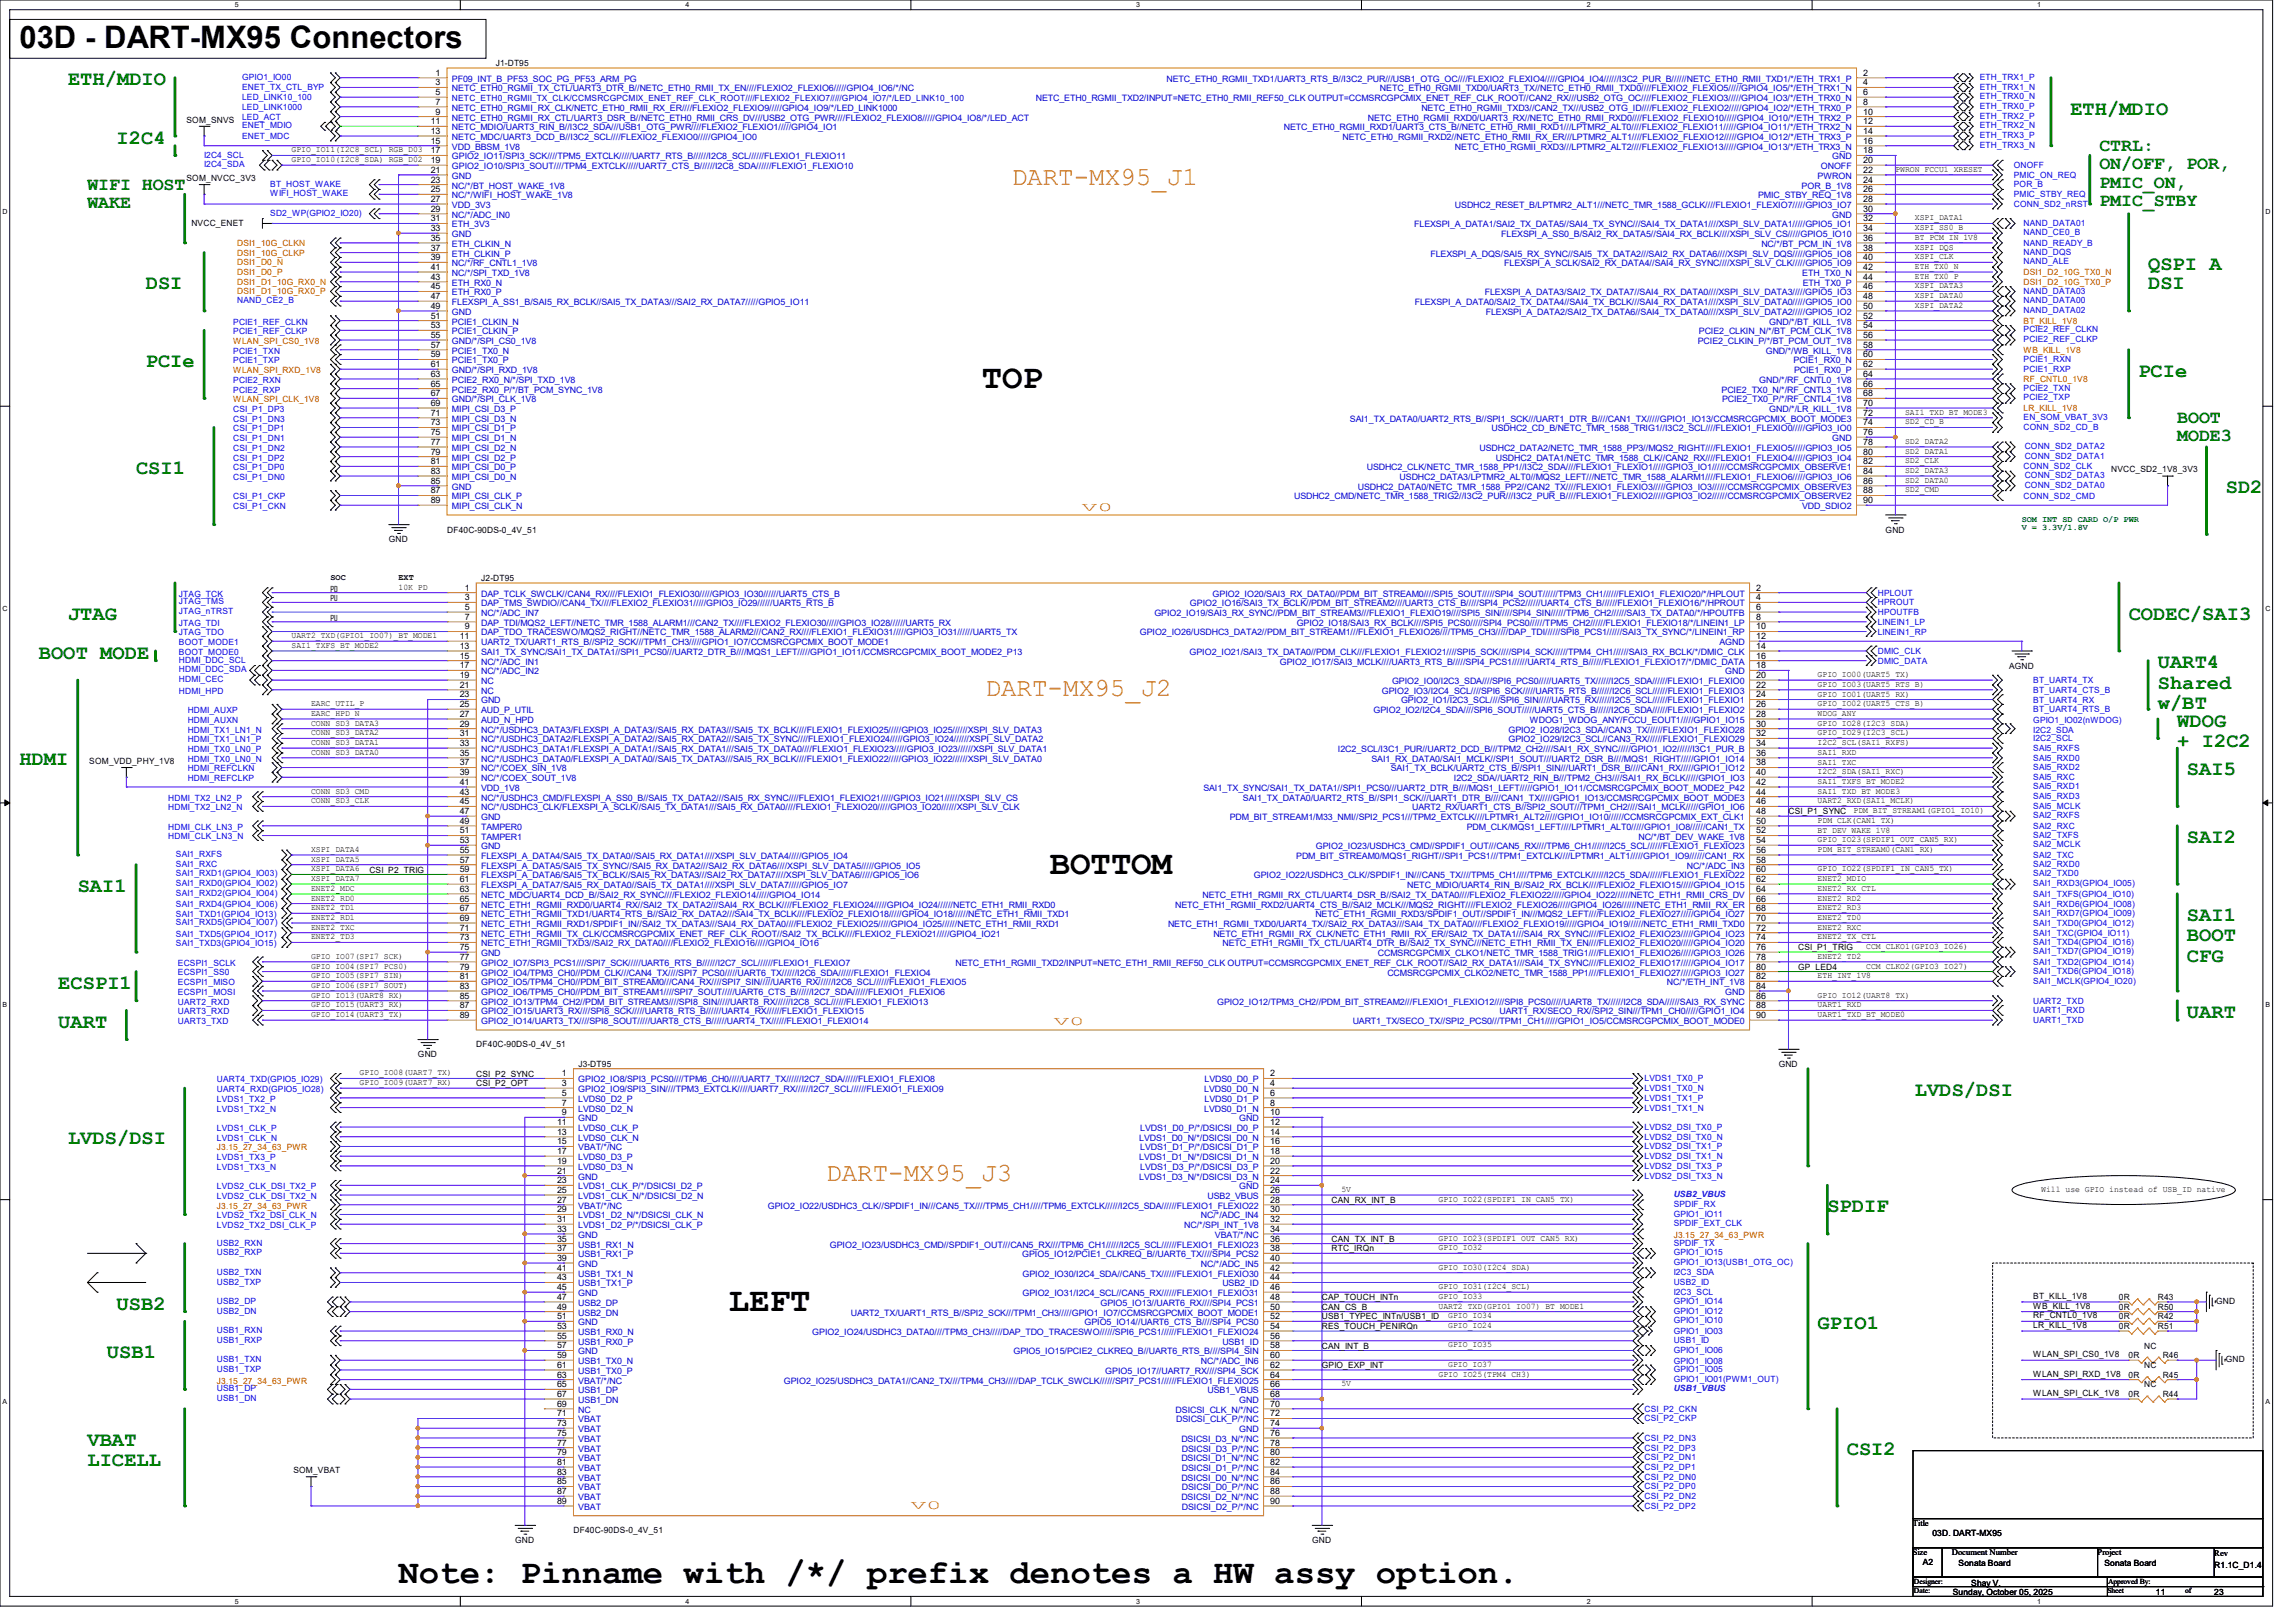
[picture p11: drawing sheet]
<svg xmlns="http://www.w3.org/2000/svg" width="420mm" height="297mm" viewBox="0 0 420 297" stroke-linecap="round" stroke-linejoin="round" font-family="sans-serif">
<defs><g id="words">
<g font-size="6.2">
<text x="179.6" y="71">TOP</text>
<text x="192" y="159.9">BOTTOM</text>
<text x="133.3" y="239.9">LEFT</text>
<text x="72.9" y="289.7">Note: Pinname with /*/ prefix denotes a HW assy option.</text>
</g>
<text font-size="5.7" x="3.6" y="8.8">03D - DART-MX95 Connectors</text>
<g font-size="4.8" fill="#cc8006">
<text x="185.1" y="33.8">DART-MX95_J1</text>
<text x="180.3" y="127.3">DART-MX95_J2</text>
<text x="151.1" y="216.1">DART-MX95_J3</text>
</g>
<g font-size="3.7" fill="#008000">
<text x="12.4" y="15.6">ETH/MDIO</text>
<text x="378.7" y="21">ETH/MDIO</text>
<text x="21.3" y="26.3">I2C4</text>
<text x="26.7" y="53">DSI</text>
<text x="392.9" y="49.4">QSPI A</text>
<text x="392.9" y="53">DSI</text>
<text x="26.7" y="67.2">PCIe</text>
<text x="391.2" y="69">PCIe</text>
<text x="24.9" y="86.7">CSI1</text>
<text x="407.2" y="90.3">SD2</text>
<text x="12.4" y="113.4">JTAG</text>
<text x="389.4" y="113.4">CODEC/SAI3</text>
<text x="7.1" y="120.5">BOOT MODE</text>
<text x="394.7" y="122.3">UART4</text>
<text x="394.7" y="126">Shared</text>
<text x="394.7" y="129.8">w/BT</text>
<text x="398.3" y="133">WDOG</text>
<text x="398.3" y="136.7">+ I2C2</text>
<text x="3.6" y="140.1">HDMI</text>
<text x="400" y="141.9">SAI5</text>
<text x="400" y="154.3">SAI2</text>
<text x="14.2" y="163.2">SAI1</text>
<text x="400" y="168.5">SAI1</text>
<text x="400" y="172.3">BOOT</text>
<text x="400" y="176">CFG</text>
<text x="10.7" y="181">ECSPI1</text>
<text x="10.7" y="188.1">UART</text>
<text x="400" y="186.3">UART</text>
<text x="350.3" y="200.5">LVDS/DSI</text>
<text x="12.4" y="209.4">LVDS/DSI</text>
<text x="334.3" y="221.9">SPDIF</text>
<text x="21.3" y="239.6">USB2</text>
<text x="332.5" y="243.2">GPIO1</text>
<text x="19.6" y="248.5">USB1</text>
<text x="16" y="264.5">VBAT</text>
<text x="16" y="268.3">LICELL</text>
<text x="337.8" y="266.3">CSI2</text>
</g>
<g font-size="3.3" fill="#008000">
<text x="384" y="27.6">CTRL:</text>
<text x="16" y="34.8">WIFI HOST</text>
<text x="384" y="31">ON/OFF, POR,</text>
<text x="384" y="34.3">PMIC_ON,</text>
<text x="16" y="38.1">WAKE</text>
<text x="384" y="37.7">PMIC_STBY</text>
<text x="398.3" y="77.4">BOOT</text>
<text x="398.3" y="80.8">MODE3</text>
</g>
<g font-size="2.3" fill="#cc8006">
<text x="197.9" y="93.6">V0</text>
<text x="192.7" y="187.5">V0</text>
<text x="166.6" y="276.2">V0</text>
</g>
<g font-size="1.6" fill="#00f">
<text x="44.3" y="14.6">GPIO1_IO00</text>
<text x="44.3" y="16.6">ENET_TX_CTL_BYP</text>
<text x="362.2" y="14.6">ETH_TRX1_P</text>
<text x="362.2" y="16.4">ETH_TRX1_N</text>
<text x="44.3" y="18.3">LED_LINK10_100</text>
<text x="44.3" y="20.1">LED_LINK1000</text>
<text x="44.3" y="21.9">LED_ACT</text>
<text x="44.3" y="23.5">ENET_MDIO</text>
<text x="362.2" y="18.2">ETH_TRX0_N</text>
<text x="362.2" y="19.9">ETH_TRX0_P</text>
<text x="362.2" y="21.7">ETH_TRX2_P</text>
<text x="362.2" y="23.5">ETH_TRX2_N</text>
<text x="37.3" y="29">I2C4_SCL</text>
<text x="44.3" y="25.4">ENET_MDC</text>
<text x="362.2" y="25.3">ETH_TRX3_P</text>
<text x="362.2" y="27.1">ETH_TRX3_N</text>
<text x="37.3" y="30.6">I2C4_SDA</text>
<text x="49.4" y="34.2">BT_HOST_WAKE</text>
<text x="49.4" y="35.9">WIFI_HOST_WAKE</text>
<text x="368.4" y="30.8">ONOFF</text>
<text x="368.4" y="32.6">PMIC_ON_REQ</text>
<text x="368.4" y="34.2">POR_B</text>
<text x="49.4" y="39.5">SD2_WP(GPIO2_IO20)</text>
<text x="368.4" y="36.1">PMIC_STBY_REQ</text>
<text x="368.4" y="37.9">CONN_SD2_nRST</text>
<text x="370.2" y="41.3">NAND_DATA01</text>
<text x="370.2" y="43.1">NAND_CE0_B</text>
<text x="370.2" y="45">NAND_READY_B</text>
<text x="370.2" y="46.6">NAND_DQS</text>
<text x="370.2" y="48.4">NAND_ALE</text>
<text x="370.2" y="53.7">NAND_DATA03</text>
<text x="42.7" y="59.4">PCIE1_REF_CLKN</text>
<text x="43.4" y="55.5">NAND_CE2_B</text>
<text x="370.2" y="55.5">NAND_DATA00</text>
<text x="370.2" y="57.3">NAND_DATA02</text>
<text x="42.7" y="61.2">PCIE1_REF_CLKP</text>
<text x="42.7" y="64.7">PCIE1_TXN</text>
<text x="370.2" y="60.8">PCIE2_REF_CLKN</text>
<text x="370.2" y="62.6">PCIE2_REF_CLKP</text>
<text x="42.7" y="66.5">PCIE1_TXP</text>
<text x="42.7" y="70.1">PCIE2_RXN</text>
<text x="42.7" y="71.8">PCIE2_RXP</text>
<text x="370.2" y="66.3">PCIE1_RXN</text>
<text x="370.2" y="68.1">PCIE1_RXP</text>
<text x="370.2" y="71.5">PCIE2_TXN</text>
<text x="42.7" y="75.4">CSI_P1_DP3</text>
<text x="42.7" y="77.2">CSI_P1_DN3</text>
<text x="370.2" y="73.3">PCIE2_TXP</text>
<text x="370.2" y="76.8">EN_SOM_VBAT_3V3</text>
<text x="42.7" y="78.9">CSI_P1_DP1</text>
<text x="42.7" y="80.7">CSI_P1_DN1</text>
<text x="42.7" y="82.5">CSI_P1_DN2</text>
<text x="370.2" y="78.8">CONN_SD2_CD_B</text>
<text x="370.4" y="82.2">CONN_SD2_DATA2</text>
<text x="370.4" y="83.9">CONN_SD2_DATA1</text>
<text x="42.7" y="84.3">CSI_P1_DP2</text>
<text x="42.7" y="86.1">CSI_P1_DP0</text>
<text x="42.7" y="87.8">CSI_P1_DN0</text>
<text x="370.2" y="85.9">CONN_SD2_CLK</text>
<text x="370.4" y="87.5">CONN_SD2_DATA3</text>
<text x="370.4" y="89.3">CONN_SD2_DATA0</text>
<text x="42.7" y="91.4">CSI_P1_CKP</text>
<text x="42.7" y="93.2">CSI_P1_CKN</text>
<text x="370.2" y="91.2">CONN_SD2_CMD</text>
<text x="32.7" y="109.2">JTAG_TCK</text>
<text x="32.7" y="110.6">JTAG_TMS</text>
<text x="32.7" y="112.4">JTAG_nTRST</text>
<text x="343.5" y="109">HPLOUT</text>
<text x="343.5" y="110.8">HPROUT</text>
<text x="343.5" y="112.6">HPOUTFB</text>
<text x="32.7" y="114.5">JTAG_TDI</text>
<text x="32.7" y="116.3">JTAG_TDO</text>
<text x="32.7" y="118.1">BOOT_MODE1</text>
<text x="32.7" y="119.8">BOOT_MODE0</text>
<text x="343.5" y="114.3">LINEIN1_LP</text>
<text x="343.5" y="116.1">LINEIN1_RP</text>
<text x="343.5" y="119.7">DMIC_CLK</text>
<text x="32.7" y="121.3">HDMI_DDC_SCL</text>
<text x="32.7" y="123.1">HDMI_DDC_SDA</text>
<text x="32.7" y="124.8">HDMI_CEC</text>
<text x="343.5" y="121.5">DMIC_DATA</text>
<text x="371.9" y="125">BT_UART4_TX</text>
<text x="32.7" y="127">HDMI_HPD</text>
<text x="34.3" y="130.5">HDMI_AUXP</text>
<text x="371.9" y="126.8">BT_UART4_CTS_B</text>
<text x="371.9" y="128.6">BT_UART4_RX</text>
<text x="371.9" y="130.3">BT_UART4_RTS_B</text>
<text x="34.3" y="132.3">HDMI_AUXN</text>
<text x="34.3" y="134.1">HDMI_TX1_LN1_N</text>
<text x="34.3" y="135.8">HDMI_TX1_LN1_P</text>
<text x="34.3" y="137.6">HDMI_TX0_LN0_P</text>
<text x="371.9" y="132.3">GPIO1_IO02(nWDOG)</text>
<text x="371.9" y="134.1">I2C2_SDA</text>
<text x="371.9" y="135.7">I2C2_SCL</text>
<text x="371.9" y="137.5">SAI5_RXFS</text>
<text x="34.3" y="139.4">HDMI_TX0_LN0_N</text>
<text x="34.3" y="141.2">HDMI_REFCLKN</text>
<text x="34.3" y="143">HDMI_REFCLKP</text>
<text x="371.9" y="139.2">SAI5_RXD0</text>
<text x="371.9" y="140.8">SAI5_RXD2</text>
<text x="371.9" y="142.8">SAI5_RXC</text>
<text x="30.8" y="146.5">HDMI_TX2_LN2_P</text>
<text x="30.8" y="148.3">HDMI_TX2_LN2_N</text>
<text x="371.9" y="144.4">SAI5_RXD1</text>
<text x="371.9" y="146.2">SAI5_RXD3</text>
<text x="371.9" y="148.1">SAI5_MCLK</text>
<text x="371.9" y="149.7">SAI2_RXFS</text>
<text x="30.8" y="151.8">HDMI_CLK_LN3_P</text>
<text x="30.8" y="153.6">HDMI_CLK_LN3_N</text>
<text x="371.9" y="151.7">SAI2_RXC</text>
<text x="371.9" y="153.3">SAI2_TXFS</text>
<text x="371.9" y="155.1">SAI2_MCLK</text>
<text x="32.2" y="156.8">SAI1_RXFS</text>
<text x="32.2" y="158.6">SAI1_RXC</text>
<text x="32.2" y="160.4">SAI1_RXD1(GPIO4_IO03)</text>
<text x="371.9" y="157">SAI2_TXC</text>
<text x="371.9" y="158.6">SAI2_RXD0</text>
<text x="371.9" y="160.4">SAI2_TXD0</text>
<text x="32.2" y="162.2">SAI1_RXD0(GPIO4_IO02)</text>
<text x="32.2" y="164">SAI1_RXD2(GPIO4_IO04)</text>
<text x="32.2" y="166.1">SAI1_RXD4(GPIO4_IO06)</text>
<text x="32.2" y="167.8">SAI1_TXD1(GPIO4_IO13)</text>
<text x="371.9" y="162.2">SAI1_RXD3(GPIO4_IO05)</text>
<text x="371.9" y="164.1">SAI1_TXFS(GPIO4_IO10)</text>
<text x="371.9" y="165.9">SAI1_RXD6(GPIO4_IO08)</text>
<text x="371.9" y="167.7">SAI1_RXD7(GPIO4_IO09)</text>
<text x="32.2" y="169.3">SAI1_RXD5(GPIO4_IO07)</text>
<text x="32.2" y="171.4">SAI1_TXD5(GPIO4_IO17)</text>
<text x="32.2" y="173.2">SAI1_TXD3(GPIO4_IO15)</text>
<text x="371.9" y="169.5">SAI1_TXD0(GPIO4_IO12)</text>
<text x="371.9" y="171.2">SAI1_TXC(GPIO4_IO11)</text>
<text x="371.9" y="173">SAI1_TXD4(GPIO4_IO16)</text>
<text x="32.6" y="176.7">ECSPI1_SCLK</text>
<text x="32.6" y="178.5">ECSPI1_SS0</text>
<text x="371.9" y="174.6">SAI1_TXD7(GPIO4_IO19)</text>
<text x="371.9" y="176.6">SAI1_TXD2(GPIO4_IO14)</text>
<text x="371.9" y="178.2">SAI1_TXD6(GPIO4_IO18)</text>
<text x="32.6" y="180.3">ECSPI1_MISO</text>
<text x="32.6" y="182.1">ECSPI1_MOSI</text>
<text x="32.6" y="183.8">UART2_RXD</text>
<text x="32.6" y="185.6">UART3_RXD</text>
<text x="371.9" y="180.1">SAI1_MCLK(GPIO4_IO20)</text>
<text x="371.9" y="183.7">UART2_TXD</text>
<text x="371.9" y="185.5">UART1_RXD</text>
<text x="32.6" y="187.4">UART3_TXD</text>
<text x="371.9" y="187.2">UART1_TXD</text>
<text x="300.8" y="197.9">LVDS1_TX0_P</text>
<text x="39.7" y="201.6">LVDS1_TX2_P</text>
<text x="39.7" y="203.4">LVDS1_TX2_N</text>
<text x="39.7" y="198.1">UART4_TXD(GPIO5_IO29)</text>
<text x="39.7" y="199.9">UART4_RXD(GPIO5_IO28)</text>
<text x="300.8" y="199.7">LVDS1_TX0_N</text>
<text x="300.8" y="201.5">LVDS1_TX1_P</text>
<text x="300.8" y="203.2">LVDS1_TX1_N</text>
<text x="39.7" y="207">LVDS1_CLK_P</text>
<text x="39.7" y="208.7">LVDS1_CLK_N</text>
<text x="300.8" y="206.8">LVDS2_DSI_TX0_P</text>
<text x="300.8" y="208.6">LVDS2_DSI_TX0_N</text>
<text x="39.7" y="212.3">LVDS1_TX3_P</text>
<text x="39.7" y="214.1">LVDS1_TX3_N</text>
<text x="300.8" y="210.3">LVDS2_DSI_TX1_P</text>
<text x="300.8" y="212.1">LVDS2_DSI_TX1_N</text>
<text x="300.8" y="213.9">LVDS2_DSI_TX3_P</text>
<text x="300.8" y="215.7">LVDS2_DSI_TX3_N</text>
<text x="39.7" y="217.6">LVDS2_CLK_DSI_TX2_P</text>
<text x="39.7" y="219.4">LVDS2_CLK_DSI_TX2_N</text>
<text x="306.2" y="220.8">SPDIF_RX</text>
<text x="306.2" y="219.1">USB2_VBUS</text>
<text x="39.7" y="228">USB2_RXN</text>
<text x="39.7" y="223">LVDS2_TX2_DSI_CLK_N</text>
<text x="39.7" y="224.7">LVDS2_TX2_DSI_CLK_P</text>
<text x="306.2" y="222.6">GPIO1_IO11</text>
<text x="306.2" y="224.4">SPDIF_EXT_CLK</text>
<text x="306.2" y="228">SPDIF_TX</text>
<text x="39.7" y="229.7">USB2_RXP</text>
<text x="39.7" y="233.3">USB2_TXN</text>
<text x="306.2" y="229.7">GPIO1_IO15</text>
<text x="306.2" y="231.5">GPIO1_IO13(USB1_OTG_OC)</text>
<text x="306.2" y="233.3">I2C3_SDA</text>
<text x="39.7" y="238.6">USB2_DP</text>
<text x="39.7" y="235.1">USB2_TXP</text>
<text x="306.2" y="235.1">USB2_ID</text>
<text x="306.2" y="237">I2C3_SCL</text>
<text x="306.2" y="238.6">GPIO1_IO14</text>
<text x="39.7" y="240.4">USB2_DN</text>
<text x="39.7" y="244">USB1_RXN</text>
<text x="39.7" y="245.7">USB1_RXP</text>
<text x="306.2" y="242.2">GPIO1_IO10</text>
<text x="306.2" y="244.1">GPIO1_IO03</text>
<text x="306.2" y="245.7">USB1_ID</text>
<text x="306.2" y="240.4">GPIO1_IO12</text>
<text x="39.7" y="249.3">USB1_TXN</text>
<text x="39.7" y="251.1">USB1_TXP</text>
<text x="306.2" y="247.5">GPIO1_IO06</text>
<text x="306.2" y="249.6">GPIO1_IO08</text>
<text x="306.2" y="251.1">GPIO1_IO05</text>
<text x="39.7" y="254.6">USB1_DP</text>
<text x="39.7" y="256.4">USB1_DN</text>
<text x="306.2" y="252.9">GPIO1_IO01(PWM1_OUT)</text>
<text x="306.2" y="254.6">USB1_VBUS</text>
<text x="300.8" y="258.4">CSI_P2_CKN</text>
<text x="300.8" y="260.1">CSI_P2_CKP</text>
<text x="300.8" y="263.7">CSI_P2_DN3</text>
<text x="300.8" y="265.5">CSI_P2_DP3</text>
<text x="300.8" y="267.2">CSI_P2_DN1</text>
<text x="300.8" y="269">CSI_P2_DP1</text>
<text x="300.8" y="270.8">CSI_P2_DN0</text>
<text x="300.8" y="272.6">CSI_P2_DP0</text>
<text x="300.8" y="274.4">CSI_P2_DN2</text>
<text x="300.8" y="276.1">CSI_P2_DP2</text>
</g>
<g font-size="1.6">
<text x="79.7" y="13.8">1</text>
<text x="79.7" y="15.6">3</text>
<text x="79.7" y="17.4">5</text>
<text x="90.7" y="12.1">J1-DT95</text>
<text x="340.8" y="13.8">2</text>
<text x="340.8" y="15.6">4</text>
<text x="340.8" y="17.4">6</text>
<text x="34.1" y="22.4">SOM_SNVS</text>
<text x="78.8" y="22.7">11</text>
<text x="79.7" y="19.2">7</text>
<text x="79.7" y="21">9</text>
<text x="340.8" y="19.2">8</text>
<text x="340.8" y="21">10</text>
<text x="340.8" y="22.7">12</text>
<text x="53.3" y="27.9">GPIO_IO11(I2C8_SCL) RGB_D03</text>
<text x="53.3" y="29.7">GPIO_IO10(I2C8_SDA) RGB_D02</text>
<text x="78.8" y="24.5">13</text>
<text x="78.8" y="26.3">15</text>
<text x="78.8" y="28.1">17</text>
<text x="78.8" y="29.8">19</text>
<text x="340.8" y="24.5">14</text>
<text x="340.8" y="26.3">16</text>
<text x="340.8" y="28.1">18</text>
<text x="340.8" y="29.8">20</text>
<text x="34.1" y="33.1">SOM_NVCC_3V3</text>
<text x="78.8" y="31.6">21</text>
<text x="78.8" y="33.4">23</text>
<text x="78.8" y="35.2">25</text>
<text x="340.8" y="31.6">22</text>
<text x="340.8" y="33.4">24</text>
<text x="340.8" y="35.2">26</text>
<text x="346.7" y="31.5">PWRON_FCCU1_XRESET</text>
<text x="35" y="41.3">NVCC_ENET</text>
<text x="78.8" y="37">27</text>
<text x="78.8" y="38.7">29</text>
<text x="78.8" y="40.5">31</text>
<text x="340.8" y="37">28</text>
<text x="340.8" y="38.7">30</text>
<text x="340.8" y="40.5">32</text>
<text x="350.3" y="40.3">XSPI_DATA1</text>
<text x="78.8" y="42.3">33</text>
<text x="78.8" y="44.1">35</text>
<text x="78.8" y="45.8">37</text>
<text x="78.8" y="47.6">39</text>
<text x="340.8" y="42.3">34</text>
<text x="340.8" y="44.1">36</text>
<text x="340.8" y="45.8">38</text>
<text x="340.8" y="47.6">40</text>
<text x="350.3" y="47.5">XSPI_CLK</text>
<text x="350.3" y="43.9">BT_PCM_IN_1V8</text>
<text x="350.3" y="42.1">XSPI_SS0_B</text>
<text x="350.3" y="45.7">XSPI_DQS</text>
<text x="78.8" y="49.4">41</text>
<text x="78.8" y="51.2">43</text>
<text x="78.8" y="53">45</text>
<text x="340.8" y="49.4">42</text>
<text x="340.8" y="51.2">44</text>
<text x="340.8" y="53">46</text>
<text x="350.3" y="49.2">ETH_TX0_N</text>
<text x="350.3" y="52.8">XSPI_DATA3</text>
<text x="350.3" y="51">ETH_TX0_P</text>
<text x="78.8" y="54.7">47</text>
<text x="78.8" y="56.5">49</text>
<text x="78.8" y="58.3">51</text>
<text x="340.8" y="54.7">48</text>
<text x="340.8" y="56.5">50</text>
<text x="340.8" y="58.3">52</text>
<text x="350.3" y="54.6">XSPI_DATA0</text>
<text x="350.3" y="56.3">XSPI_DATA2</text>
<text x="78.8" y="60.1">53</text>
<text x="78.8" y="61.8">55</text>
<text x="78.8" y="63.6">57</text>
<text x="78.8" y="65.4">59</text>
<text x="340.8" y="60.1">54</text>
<text x="340.8" y="61.8">56</text>
<text x="340.8" y="63.6">58</text>
<text x="340.8" y="65.4">60</text>
<text x="78.8" y="67.2">61</text>
<text x="78.8" y="69">63</text>
<text x="78.8" y="70.7">65</text>
<text x="340.8" y="67.2">62</text>
<text x="340.8" y="69">64</text>
<text x="340.8" y="70.7">66</text>
<text x="78.8" y="72.5">67</text>
<text x="78.8" y="74.3">69</text>
<text x="78.8" y="76.1">71</text>
<text x="78.8" y="77.9">73</text>
<text x="340.8" y="72.5">68</text>
<text x="340.8" y="74.3">70</text>
<text x="340.8" y="76.1">72</text>
<text x="340.8" y="77.9">74</text>
<text x="348.5" y="77.7">SD2_CD_B</text>
<text x="348.5" y="75.9">SAI1_TXD_BT_MODE3</text>
<text x="78.8" y="79.6">75</text>
<text x="78.8" y="81.4">77</text>
<text x="78.8" y="83.2">79</text>
<text x="340.8" y="79.6">76</text>
<text x="340.8" y="81.4">78</text>
<text x="340.8" y="83.2">80</text>
<text x="348.5" y="81.2">SD2_DATA2</text>
<text x="348.5" y="83">SD2_DATA1</text>
<text x="78.8" y="85">81</text>
<text x="78.8" y="86.7">83</text>
<text x="78.8" y="88.5">85</text>
<text x="340.8" y="85">82</text>
<text x="340.8" y="86.7">84</text>
<text x="340.8" y="88.5">86</text>
<text x="348.5" y="84.8">SD2_CLK</text>
<text x="348.5" y="88.3">SD2_DATA0</text>
<text x="348.5" y="86.6">SD2_DATA3</text>
<text x="386.2" y="86.4">NVCC_SD2_1V8_3V3</text>
<text x="78.8" y="90.3">87</text>
<text x="78.8" y="92.1">89</text>
<text x="340.8" y="90.3">88</text>
<text x="340.8" y="92.1">90</text>
<text x="348.5" y="90.1">SD2_CMD</text>
<text x="71.1" y="99.2">GND</text>
<text x="81.8" y="97.4">DF40C-90DS-0_4V_51</text>
<text x="344.9" y="97.4">GND</text>
<text x="60.5" y="106.2">SOC</text>
<text x="72.9" y="107.9">10K PD</text>
<text x="72.9" y="106.2">EXT</text>
<text x="88" y="106.3">J2-DT95</text>
<text x="60.5" y="113.6">PU</text>
<text x="60.5" y="110">PU</text>
<text x="60.5" y="108.2">PD</text>
<text x="85" y="108.1">1</text>
<text x="85" y="109.9">3</text>
<text x="85" y="111.6">5</text>
<text x="85" y="113.4">7</text>
<text x="321.3" y="108.1">2</text>
<text x="321.3" y="109.9">4</text>
<text x="321.3" y="111.6">6</text>
<text x="321.3" y="113.4">8</text>
<text x="53.3" y="116.8">UART2_TXD(GPIO1_IO07)_BT_MODE1</text>
<text x="53.3" y="118.6">SAI1_TXFS_BT_MODE2</text>
<text x="84.1" y="117">11</text>
<text x="84.1" y="118.7">13</text>
<text x="85" y="115.2">9</text>
<text x="321.3" y="115.2">10</text>
<text x="321.3" y="117">12</text>
<text x="321.3" y="118.7">14</text>
<text x="84.1" y="120.5">15</text>
<text x="84.1" y="122.3">17</text>
<text x="84.1" y="124.1">19</text>
<text x="84.1" y="125.9">21</text>
<text x="321.3" y="120.5">16</text>
<text x="321.3" y="122.3">18</text>
<text x="321.3" y="124.1">20</text>
<text x="321.3" y="125.9">22</text>
<text x="332.5" y="125.7">GPIO_IO03(UART5_RTS_B)</text>
<text x="332.5" y="123.9">GPIO_IO00(UART5_TX)</text>
<text x="367.5" y="122.3">AGND</text>
<text x="56.9" y="129.2">EARC_UTIL_P</text>
<text x="56.9" y="131">EARC_HPD_N</text>
<text x="84.1" y="127.6">23</text>
<text x="84.1" y="129.4">25</text>
<text x="84.1" y="131.2">27</text>
<text x="321.3" y="127.6">24</text>
<text x="321.3" y="129.4">26</text>
<text x="321.3" y="131.2">28</text>
<text x="332.5" y="131">WDOG_ANY</text>
<text x="332.5" y="129.2">GPIO_IO02(UART5_CTS_B)</text>
<text x="332.5" y="127.5">GPIO_IO01(UART5_RX)</text>
<text x="56.9" y="132.8">CONN_SD3_DATA3</text>
<text x="56.9" y="134.6">CONN_SD3_DATA2</text>
<text x="56.9" y="136.4">CONN_SD3_DATA1</text>
<text x="84.1" y="133">29</text>
<text x="84.1" y="134.7">31</text>
<text x="84.1" y="136.5">33</text>
<text x="321.3" y="133">30</text>
<text x="321.3" y="134.7">32</text>
<text x="321.3" y="136.5">34</text>
<text x="332.5" y="136.4">I2C2_SCL(SAI1_RXFS)</text>
<text x="332.5" y="134.6">GPIO_IO29(I2C3_SCL)</text>
<text x="332.5" y="132.8">GPIO_IO28(I2C3_SDA)</text>
<text x="16.3" y="139.8">SOM_VDD_PHY_1V8</text>
<text x="56.9" y="138.1">CONN_SD3_DATA0</text>
<text x="84.1" y="138.3">35</text>
<text x="84.1" y="140.1">37</text>
<text x="84.1" y="141.9">39</text>
<text x="84.1" y="143.6">41</text>
<text x="321.3" y="138.3">36</text>
<text x="321.3" y="140.1">38</text>
<text x="321.3" y="141.9">40</text>
<text x="321.3" y="143.6">42</text>
<text x="332.5" y="141.7">I2C2_SDA(SAI1_RXC)</text>
<text x="332.5" y="138.1">SAI1_RXD</text>
<text x="332.5" y="143.5">SAI1_TXFS_BT_MODE2</text>
<text x="332.5" y="139.9">SAI1_TXC</text>
<text x="56.9" y="145.2">CONN_SD3_CMD</text>
<text x="56.9" y="147">CONN_SD3_CLK</text>
<text x="84.1" y="145.4">43</text>
<text x="84.1" y="147.2">45</text>
<text x="84.1" y="149">47</text>
<text x="321.3" y="145.4">44</text>
<text x="321.3" y="147.2">46</text>
<text x="321.3" y="149">48</text>
<text x="327.1" y="149">CSI_P1_SYNC</text>
<text x="332.5" y="145.2">SAI1_TXD_BT_MODE3</text>
<text x="332.5" y="147">UART2_RXD(SAI1_MCLK)</text>
<text x="339" y="148.8">PDM_BIT_STREAM1(GPIO1_IO10)</text>
<text x="56.9" y="155.9">XSPI_DATA4</text>
<text x="84.1" y="150.8">49</text>
<text x="84.1" y="152.5">51</text>
<text x="84.1" y="154.3">53</text>
<text x="321.3" y="150.8">50</text>
<text x="321.3" y="152.5">52</text>
<text x="321.3" y="154.3">54</text>
<text x="332.5" y="150.6">PDM_CLK(CAN1_TX)</text>
<text x="332.5" y="152.4">BT_DEV_WAKE_1V8</text>
<text x="332.5" y="154.1">GPIO_IO23(SPDIF1_OUT_CAN5_RX)</text>
<text x="332.5" y="155.9">PDM_BIT_STREAM0(CAN1_RX)</text>
<text x="56.9" y="157.7">XSPI_DATA5</text>
<text x="56.9" y="159.5">XSPI_DATA6</text>
<text x="56.9" y="161.2">XSPI_DATA7</text>
<text x="67.6" y="159.7">CSI_P2_TRIG</text>
<text x="84.1" y="156.1">55</text>
<text x="84.1" y="157.9">57</text>
<text x="84.1" y="159.6">59</text>
<text x="84.1" y="161.4">61</text>
<text x="321.3" y="156.1">56</text>
<text x="321.3" y="157.9">58</text>
<text x="321.3" y="159.6">60</text>
<text x="321.3" y="161.4">62</text>
<text x="332.5" y="161.2">ENET2_MDIO</text>
<text x="332.5" y="159.5">GPIO_IO22(SPDIF1_IN_CAN5_TX)</text>
<text x="56.9" y="163">ENET2_MDC</text>
<text x="56.9" y="164.8">ENET2_RD0</text>
<text x="56.9" y="166.6">ENET2_TD1</text>
<text x="84.1" y="163.2">63</text>
<text x="84.1" y="165">65</text>
<text x="84.1" y="166.8">67</text>
<text x="321.3" y="163.2">64</text>
<text x="321.3" y="165">66</text>
<text x="321.3" y="166.8">68</text>
<text x="332.5" y="166.6">ENET2_RD3</text>
<text x="332.5" y="164.8">ENET2_RD2</text>
<text x="332.5" y="163">ENET2_RX_CTL</text>
<text x="56.9" y="168.4">ENET2_RD1</text>
<text x="56.9" y="170.1">ENET2_TXC</text>
<text x="56.9" y="171.9">ENET2_TD3</text>
<text x="84.1" y="168.5">69</text>
<text x="84.1" y="170.3">71</text>
<text x="84.1" y="172.1">73</text>
<text x="84.1" y="173.9">75</text>
<text x="321.3" y="168.5">70</text>
<text x="321.3" y="170.3">72</text>
<text x="321.3" y="172.1">74</text>
<text x="321.3" y="173.9">76</text>
<text x="328.9" y="173.9">CSI_P1_TRIG</text>
<text x="332.5" y="168.4">ENET2_TD0</text>
<text x="332.5" y="171.9">ENET2_TX_CTL</text>
<text x="332.5" y="170.1">ENET2_RXC</text>
<text x="341.4" y="173.7">CCM_CLKO1(GPIO3_IO26)</text>
<text x="56.9" y="175.5">GPIO_IO07(SPI7_SCK)</text>
<text x="56.9" y="177.2">GPIO_IO04(SPI7_PCS0)</text>
<text x="56.9" y="179">GPIO_IO05(SPI7_SIN)</text>
<text x="84.1" y="175.6">77</text>
<text x="84.1" y="177.4">79</text>
<text x="84.1" y="179.2">81</text>
<text x="321.3" y="175.6">78</text>
<text x="321.3" y="177.4">80</text>
<text x="321.3" y="179.2">82</text>
<text x="328.9" y="177.5">GP_LED4</text>
<text x="332.5" y="175.5">ENET2_TD2</text>
<text x="332.5" y="179">ETH_INT_1V8</text>
<text x="341.4" y="177.2">CCM_CLKO2(GPIO3_IO27)</text>
<text x="56.9" y="180.8">GPIO_IO06(SPI7_SOUT)</text>
<text x="56.9" y="182.6">GPIO_IO13(UART8_RX)</text>
<text x="56.9" y="184.4">GPIO_IO15(UART3_RX)</text>
<text x="84.1" y="181">83</text>
<text x="84.1" y="182.8">85</text>
<text x="84.1" y="184.5">87</text>
<text x="321.3" y="181">84</text>
<text x="321.3" y="182.8">86</text>
<text x="321.3" y="184.5">88</text>
<text x="332.5" y="182.6">GPIO_IO12(UART8_TX)</text>
<text x="332.5" y="184.4">UART1_RXD</text>
<text x="56.9" y="186.1">GPIO_IO14(UART3_TX)</text>
<text x="84.1" y="186.3">89</text>
<text x="87.1" y="191.7">DF40C-90DS-0_4V_51</text>
<text x="321.3" y="186.3">90</text>
<text x="332.5" y="186.1">UART1_TXD_BT_MODE0</text>
<text x="65.8" y="196.8">GPIO_IO08(UART7_TX)</text>
<text x="76.5" y="193.5">GND</text>
<text x="87.1" y="197">CSI_P2_SYNC</text>
<text x="102.8" y="197">1</text>
<text x="105.8" y="195.2">J3-DT95</text>
<text x="232.4" y="197">2</text>
<text x="325.4" y="195.2">GND</text>
<text x="65.8" y="198.6">GPIO_IO09(UART7_RX)</text>
<text x="87.1" y="198.8">CSI_P2_OPT</text>
<text x="102.8" y="198.8">3</text>
<text x="102.8" y="200.5">5</text>
<text x="102.8" y="202.3">7</text>
<text x="232.4" y="198.8">4</text>
<text x="232.4" y="200.5">6</text>
<text x="232.4" y="202.3">8</text>
<text x="101.9" y="205.9">11</text>
<text x="101.9" y="207.6">13</text>
<text x="101.9" y="209.4">15</text>
<text x="102.8" y="204.1">9</text>
<text x="232.4" y="204.1">10</text>
<text x="232.4" y="205.9">12</text>
<text x="232.4" y="207.6">14</text>
<text x="232.4" y="209.4">16</text>
<text x="101.9" y="211.2">17</text>
<text x="101.9" y="213">19</text>
<text x="101.9" y="214.8">21</text>
<text x="232.4" y="211.2">18</text>
<text x="232.4" y="213">20</text>
<text x="232.4" y="214.8">22</text>
<text x="101.9" y="216.5">23</text>
<text x="101.9" y="218.3">25</text>
<text x="101.9" y="220.1">27</text>
<text x="101.9" y="221.9">29</text>
<text x="232.4" y="216.5">24</text>
<text x="232.4" y="218.3">26</text>
<text x="232.4" y="220.1">28</text>
<text x="232.4" y="221.9">30</text>
<text x="243.6" y="220.1">CAN_RX_INT_B</text>
<text x="245.4" y="218.1">5V</text>
<text x="263.1" y="219.9">GPIO_IO22(SPDIF1_IN_CAN5_TX)</text>
<text x="373.4" y="218.1">Will use GPIO instead of USB_ID native</text>
<text x="101.9" y="223.7">31</text>
<text x="101.9" y="225.4">33</text>
<text x="101.9" y="227.2">35</text>
<text x="232.4" y="223.7">32</text>
<text x="232.4" y="225.4">34</text>
<text x="232.4" y="227.2">36</text>
<text x="243.6" y="227.2">CAN_TX_INT_B</text>
<text x="263.1" y="227">GPIO_IO23(SPDIF1_OUT_CAN5_RX)</text>
<text x="101.9" y="229">37</text>
<text x="101.9" y="230.8">39</text>
<text x="101.9" y="232.5">41</text>
<text x="232.4" y="229">38</text>
<text x="232.4" y="230.8">40</text>
<text x="232.4" y="232.5">42</text>
<text x="243.6" y="229">RTC_IRQn</text>
<text x="263.1" y="228.8">GPIO_IO32</text>
<text x="263.1" y="232.4">GPIO_IO30(I2C4_SDA)</text>
<text x="101.9" y="234.3">43</text>
<text x="101.9" y="236.1">45</text>
<text x="101.9" y="237.9">47</text>
<text x="101.9" y="239.7">49</text>
<text x="232.4" y="234.3">44</text>
<text x="232.4" y="236.1">46</text>
<text x="232.4" y="239.7">50</text>
<text x="232.4" y="237.9">48</text>
<text x="241.8" y="237.9">CAP_TOUCH_INTn</text>
<text x="241.8" y="239.7">CAN_CS_B</text>
<text x="263.1" y="235.9">GPIO_IO31(I2C4_SCL)</text>
<text x="263.1" y="237.7">GPIO_IO33</text>
<text x="263.1" y="239.5">UART2_TXD(GPIO1_IO07)_BT_MODE1</text>
<text x="371.9" y="237.7">BT_KILL_1V8</text>
<text x="371.9" y="239.5">WB_KILL_1V8</text>
<text x="387.6" y="237.9">0R</text>
<text x="387.6" y="239.7">0R</text>
<text x="394.7" y="237.9">R43</text>
<text x="394.7" y="239.7">R50</text>
<text x="405.4" y="238.6">GND</text>
<text x="101.9" y="241.4">51</text>
<text x="101.9" y="243.2">53</text>
<text x="101.9" y="245">55</text>
<text x="232.4" y="241.4">52</text>
<text x="232.4" y="243.2">54</text>
<text x="232.4" y="245">56</text>
<text x="241.8" y="241.5">USB1_TYPEC_INTn/USB1_ID</text>
<text x="241.8" y="243.2">RES_TOUCH_PENIRQn</text>
<text x="264.9" y="241.3">GPIO_IO34</text>
<text x="264.9" y="243">GPIO_IO24</text>
<text x="371.9" y="241.3">RF_CNTL0_1V8</text>
<text x="371.9" y="243">LR_KILL_1V8</text>
<text x="387.6" y="241.5">0R</text>
<text x="387.6" y="243.2">0R</text>
<text x="394.7" y="241.5">R42</text>
<text x="394.7" y="243.2">R51</text>
<text x="101.9" y="246.8">57</text>
<text x="101.9" y="248.5">59</text>
<text x="101.9" y="250.3">61</text>
<text x="232.4" y="246.8">58</text>
<text x="232.4" y="248.5">60</text>
<text x="232.4" y="250.3">62</text>
<text x="241.8" y="246.8">CAN_INT_B</text>
<text x="241.8" y="250.4">GPIO_EXP_INT</text>
<text x="263.1" y="251.9">GPIO_IO25(TPM4_CH3)</text>
<text x="264.9" y="246.6">GPIO_IO35</text>
<text x="264.9" y="250.1">GPIO_IO37</text>
<text x="371.9" y="248.4">WLAN_SPI_CS0_1V8</text>
<text x="371.9" y="251.9">WLAN_SPI_RXD_1V8</text>
<text x="389.4" y="248.6">0R</text>
<text x="392.2" y="246.8">NC</text>
<text x="392.2" y="250.4">NC</text>
<text x="395.6" y="248.6">R46</text>
<text x="407.2" y="249.3">GND</text>
<text x="101.9" y="252.1">63</text>
<text x="101.9" y="253.9">65</text>
<text x="101.9" y="255.7">67</text>
<text x="101.9" y="257.4">69</text>
<text x="232.4" y="252.1">64</text>
<text x="232.4" y="253.9">66</text>
<text x="232.4" y="255.7">68</text>
<text x="232.4" y="257.4">70</text>
<text x="245.4" y="253.7">5V</text>
<text x="371.9" y="255.5">WLAN_SPI_CLK_1V8</text>
<text x="389.4" y="252.1">0R</text>
<text x="389.4" y="255.7">0R</text>
<text x="392.2" y="253.9">NC</text>
<text x="395.6" y="252.1">R45</text>
<text x="395.6" y="255.7">R44</text>
<text x="101.9" y="259.2">71</text>
<text x="101.9" y="261">73</text>
<text x="101.9" y="262.8">75</text>
<text x="232.4" y="259.2">72</text>
<text x="232.4" y="261">74</text>
<text x="232.4" y="262.8">76</text>
<text x="53.7" y="269.6">SOM_VBAT</text>
<text x="101.9" y="264.5">77</text>
<text x="101.9" y="266.3">79</text>
<text x="101.9" y="268.1">81</text>
<text x="101.9" y="269.9">83</text>
<text x="232.4" y="264.5">78</text>
<text x="232.4" y="266.3">80</text>
<text x="232.4" y="268.1">82</text>
<text x="232.4" y="269.9">84</text>
<text x="101.9" y="271.7">85</text>
<text x="101.9" y="273.4">87</text>
<text x="101.9" y="275.2">89</text>
<text x="232.4" y="271.7">86</text>
<text x="232.4" y="273.4">88</text>
<text x="232.4" y="275.2">90</text>
<text x="104.9" y="280.6">DF40C-90DS-0_4V_51</text>
<text x="349.9" y="279.3">Title</text>
<text x="353.5" y="281.1">03D. DART-MX95</text>
<text x="94.2" y="282.4">GND</text>
<text x="240" y="282.4">GND</text>
<text x="349.9" y="284.6">Size</text>
<text x="351.7" y="286.5">A2</text>
<text x="357" y="284.6">Document Number</text>
<text x="358.3" y="286.6">Sonata Board</text>
<text x="383.7" y="284.6">Project</text>
<text x="384.9" y="286.6">Sonata Board</text>
<text x="405" y="287">R1.1C_D1.4</text>
<text x="405" y="284.8">Rev</text>
<text x="357.2" y="291.8">Sunday, October 05, 2025</text>
<text x="360.6" y="290.2">Shay V.</text>
<text x="394.4" y="291.8">11</text>
<text x="405" y="291.8">23</text>
</g>
<g font-size="1.6" fill="#00c">
<text x="82.7" y="14.9">PF09_INT_B_PF53_SOC_PG_PF53_ARM_PG</text>
<text x="82.7" y="16.7">NETC_ETH0_RGMII_TX_CTL/UART3_DTR_B//NETC_ETH0_RMII_TX_EN////FLEXIO2_FLEXIO6/////GPIO4_IO6/*/NC</text>
<text x="213.4" y="14.9">NETC_ETH0_RGMII_TXD1/UART3_RTS_B//I3C2_PUR///USB1_OTG_OC////FLEXIO2_FLEXIO4/////GPIO4_IO4//////I3C2_PUR_B//////NETC_ETH0_RMII_TXD1/*/ETH_TRX1_P</text>
<text x="252.4" y="16.7">NETC_ETH0_RGMII_TXD0/UART3_TX//NETC_ETH0_RMII_TXD0////FLEXIO2_FLEXIO5/////GPIO4_IO5/*/ETH_TRX1_N</text>
<text x="82.7" y="20.3">NETC_ETH0_RGMII_RX_CLK/NETC_ETH0_RMII_RX_ER////FLEXIO2_FLEXIO9/////GPIO4_IO9/*/LED_LINK1000</text>
<text x="82.7" y="22.1">NETC_ETH0_RGMII_RX_CTL/UART3_DSR_B//NETC_ETH0_RMII_CRS_DV///USB2_OTG_PWR////FLEXIO2_FLEXIO8/////GPIO4_IO8/*/LED_ACT</text>
<text x="82.7" y="23.8">NETC_MDIO/UART3_RIN_B//I3C2_SDA///USB1_OTG_PWR////FLEXIO2_FLEXIO1/////GPIO4_IO1</text>
<text x="82.7" y="18.5">NETC_ETH0_RGMII_TX_CLK/CCMSRCGPCMIX_ENET_REF_CLK_ROOT////FLEXIO2_FLEXIO7/////GPIO4_IO7/*/LED_LINK10_100</text>
<text x="189.5" y="18.5">NETC_ETH0_RGMII_TXD2/INPUT=NETC_ETH0_RMII_REF50_CLK OUTPUT=CCMSRCGPCMIX_ENET_REF_CLK_ROOT//CAN2_RX///USB2_OTG_OC////FLEXIO2_FLEXIO3/////GPIO4_IO3/*/ETH_TRX0_N</text>
<text x="234.9" y="23.8">NETC_ETH0_RGMII_RXD1/UART3_CTS_B//NETC_ETH0_RMII_RXD1///LPTMR2_ALT0////FLEXIO2_FLEXIO11/////GPIO4_IO11/*/ETH_TRX2_N</text>
<text x="250.2" y="22.1">NETC_ETH0_RGMII_RXD0/UART3_RX//NETC_ETH0_RMII_RXD0////FLEXIO2_FLEXIO10/////GPIO4_IO10/*/ETH_TRX2_P</text>
<text x="260" y="20.3">NETC_ETH0_RGMII_TXD3//CAN2_TX///USB2_OTG_ID////FLEXIO2_FLEXIO2/////GPIO4_IO2/*/ETH_TRX0_P</text>
<text x="82.7" y="25.6">NETC_MDC/UART3_DCD_B//I3C2_SCL////FLEXIO2_FLEXIO0/////GPIO4_IO0</text>
<text x="82.7" y="27.4">VDD_BBSM_1V8</text>
<text x="82.7" y="29.2">GPIO2_IO11/SPI3_SCK////TPM5_EXTCLK/////UART7_RTS_B//////I2C8_SCL//////FLEXIO1_FLEXIO11</text>
<text x="245.6" y="25.6">NETC_ETH0_RGMII_RXD2//NETC_ETH0_RMII_RX_ER///LPTMR2_ALT1////FLEXIO2_FLEXIO12/////GPIO4_IO12/*/ETH_TRX3_P</text>
<text x="266.1" y="27.4">NETC_ETH0_RGMII_RXD3///LPTMR2_ALT2////FLEXIO2_FLEXIO13/////GPIO4_IO13/*/ETH_TRX3_N</text>
<text x="335.1" y="29.2">GND</text>
<text x="82.7" y="30.9">GPIO2_IO10/SPI3_SOUT////TPM4_EXTCLK/////UART7_CTS_B//////I2C8_SDA//////FLEXIO1_FLEXIO10</text>
<text x="82.7" y="32.7">GND</text>
<text x="82.7" y="34.5">NC/*/BT_HOST_WAKE_1V8</text>
<text x="329.6" y="34.5">POR_B_1V8</text>
<text x="332.5" y="32.7">PWRON</text>
<text x="333.1" y="30.9">ONOFF</text>
<text x="82.7" y="36.3">NC/*/WIFI_HOST_WAKE_1V8</text>
<text x="82.7" y="38.1">VDD_3V3</text>
<text x="82.7" y="39.8">NC/*/ADC_IN0</text>
<text x="82.7" y="41.6">ETH_3V3</text>
<text x="258.7" y="41.6">FLEXSPI_A_DATA1/SAI2_TX_DATA5//SAI4_TX_SYNC///SAI4_TX_DATA1////XSPI_SLV_DATA1/////GPIO5_IO1</text>
<text x="266.1" y="38.1">USDHC2_RESET_B/LPTMR2_ALT1///NETC_TMR_1588_GCLK////FLEXIO1_FLEXIO7/////GPIO3_IO7</text>
<text x="321.6" y="36.3">PMIC_STBY_REQ_1V8</text>
<text x="335.1" y="39.8">GND</text>
<text x="82.7" y="43.4">GND</text>
<text x="82.7" y="45.2">ETH_CLKIN_N</text>
<text x="82.7" y="46.9">ETH_CLKIN_P</text>
<text x="261.7" y="46.9">FLEXSPI_A_DQS/SAI5_RX_SYNC//SAI5_TX_DATA2///SAI2_RX_DATA6////XSPI_SLV_DQS/////GPIO5_IO8</text>
<text x="274.6" y="43.4">FLEXSPI_A_SS0_B/SAI2_RX_DATA5//SAI4_RX_BCLK////XSPI_SLV_CS/////GPIO5_IO10</text>
<text x="322.2" y="45.2">NC/*/BT_PCM_IN_1V8</text>
<text x="82.7" y="48.7">NC/*/RF_CNTL1_1V8</text>
<text x="82.7" y="50.5">NC/*/SPI_TXD_1V8</text>
<text x="82.7" y="52.3">ETH_RX0_N</text>
<text x="275.2" y="48.7">FLEXSPI_A_SCLK/SAI2_RX_DATA4//SAI4_RX_SYNC////XSPI_SLV_CLK/////GPIO5_IO9</text>
<text x="329.7" y="50.5">ETH_TX0_N</text>
<text x="329.8" y="52.3">ETH_TX0_P</text>
<text x="82.7" y="54.1">ETH_RX0_P</text>
<text x="82.7" y="55.8">FLEXSPI_A_SS1_B/SAI5_RX_BCLK//SAI5_TX_DATA3///SAI2_RX_DATA7/////GPIO5_IO11</text>
<text x="82.7" y="57.6">GND</text>
<text x="82.7" y="59.4">PCIE1_CLKIN_N</text>
<text x="258.8" y="55.8">FLEXSPI_A_DATA0/SAI2_TX_DATA4//SAI4_TX_BCLK///SAI4_RX_DATA1////XSPI_SLV_DATA0/////GPIO5_IO0</text>
<text x="271.6" y="54.1">FLEXSPI_A_DATA3/SAI2_TX_DATA7//SAI4_RX_DATA0////XSPI_SLV_DATA3/////GPIO5_IO3</text>
<text x="271.8" y="57.6">FLEXSPI_A_DATA2/SAI2_TX_DATA6//SAI4_TX_DATA0////XSPI_SLV_DATA2/////GPIO5_IO2</text>
<text x="323.6" y="59.4">GND/*/BT_KILL_1V8</text>
<text x="82.7" y="61.2">PCIE1_CLKIN_P</text>
<text x="82.7" y="63">GND/*/SPI_CS0_1V8</text>
<text x="82.7" y="64.7">PCIE1_TX0_N</text>
<text x="310.6" y="63">PCIE2_CLKIN_P/*/BT_PCM_OUT_1V8</text>
<text x="310.8" y="61.2">PCIE2_CLKIN_N/*/BT_PCM_CLK_1V8</text>
<text x="323" y="64.7">GND/*/WB_KILL_1V8</text>
<text x="82.7" y="66.5">PCIE1_TX0_P</text>
<text x="82.7" y="68.3">GND/*/SPI_RXD_1V8</text>
<text x="82.7" y="70.1">PCIE2_RX0_N/*/SPI_TXD_1V8</text>
<text x="82.7" y="71.8">PCIE2_RX0_P/*/BT_PCM_SYNC_1V8</text>
<text x="314.9" y="71.8">PCIE2_TX0_N/*/RF_CNTL3_1V8</text>
<text x="321.8" y="70.1">GND/*/RF_CNTL0_1V8</text>
<text x="328.1" y="66.5">PCIE1_RX0_N</text>
<text x="328.2" y="68.3">PCIE1_RX0_P</text>
<text x="82.7" y="73.6">GND/*/SPI_CLK_1V8</text>
<text x="82.7" y="75.4">MIPI_CSI_D3_P</text>
<text x="82.7" y="77.2">MIPI_CSI_D3_N</text>
<text x="246.9" y="77.2">SAI1_TX_DATA0/UART2_RTS_B//SPI1_SCK///UART1_DTR_B////CAN1_TX/////GPIO1_IO13/CCMSRCGPCMIX_BOOT_MODE3</text>
<text x="315" y="73.6">PCIE2_TX0_P/*/RF_CNTL4_1V8</text>
<text x="323.6" y="75.4">GND/*/LR_KILL_1V8</text>
<text x="82.7" y="79">MIPI_CSI_D1_P</text>
<text x="82.7" y="80.7">MIPI_CSI_D1_N</text>
<text x="82.7" y="82.5">MIPI_CSI_D2_N</text>
<text x="270.6" y="82.5">USDHC2_DATA2/NETC_TMR_1588_PP3//MQS2_RIGHT////FLEXIO1_FLEXIO5/////GPIO3_IO5</text>
<text x="272.8" y="79">USDHC2_CD_B/NETC_TMR_1588_TRIG1//I3C2_SCL////FLEXIO1_FLEXIO0/////GPIO3_IO0</text>
<text x="335.1" y="80.7">GND</text>
<text x="82.7" y="84.3">MIPI_CSI_D2_P</text>
<text x="82.7" y="86.1">MIPI_CSI_D0_P</text>
<text x="82.7" y="87.8">MIPI_CSI_D0_N</text>
<text x="82.7" y="89.6">GND</text>
<text x="248.4" y="89.6">USDHC2_DATA0/NETC_TMR_1588_PP2//CAN2_TX////FLEXIO1_FLEXIO3/////GPIO3_IO3//////CCMSRCGPCMIX_OBSERVE3</text>
<text x="250" y="86.1">USDHC2_CLK/NETC_TMR_1588_PP1//I3C2_SDA////FLEXIO1_FLEXIO1/////GPIO3_IO1//////CCMSRCGPCMIX_OBSERVE1</text>
<text x="256" y="87.8">USDHC2_DATA3/LPTMR2_ALT0//MQS2_LEFT///NETC_TMR_1588_ALARM1////FLEXIO1_FLEXIO6/////GPIO3_IO6</text>
<text x="273.6" y="84.3">USDHC2_DATA1/NETC_TMR_1588_CLK//CAN2_RX////FLEXIO1_FLEXIO4/////GPIO3_IO4</text>
<text x="82.7" y="91.4">MIPI_CSI_CLK_P</text>
<text x="82.7" y="93.2">MIPI_CSI_CLK_N</text>
<text x="236.7" y="91.4">USDHC2_CMD/NETC_TMR_1588_TRIG2//I3C2_PUR///I3C2_PUR_B////FLEXIO1_FLEXIO2/////GPIO3_IO2//////CCMSRCGPCMIX_OBSERVE2</text>
<text x="329.6" y="93.2">VDD_SDIO2</text>
<text x="88" y="109.2">DAP_TCLK_SWCLK//CAN4_RX////FLEXIO1_FLEXIO30/////GPIO3_IO30//////UART5_CTS_B</text>
<text x="88" y="111">DAP_TMS_SWDIO//CAN4_TX////FLEXIO2_FLEXIO31/////GPIO3_IO29//////UART5_RTS_B</text>
<text x="88" y="112.7">NC/*/ADC_IN7</text>
<text x="211.2" y="112.7">GPIO2_IO19/SAI3_RX_SYNC//PDM_BIT_STREAM3///FLEXIO1_FLEXIO19////SPI5_SIN/////SPI4_SIN//////TPM6_CH2//////SAI3_TX_DATA0/*/HPOUTFB</text>
<text x="217.7" y="111">GPIO2_IO16/SAI3_TX_BCLK//PDM_BIT_STREAM2////UART3_CTS_B/////SPI4_PCS2//////UART4_CTS_B//////FLEXIO1_FLEXIO16/*/HPROUT</text>
<text x="221.8" y="109.2">GPIO2_IO20/SAI3_RX_DATA0//PDM_BIT_STREAM0////SPI5_SOUT/////SPI4_SOUT//////TPM3_CH1//////FLEXIO1_FLEXIO20/*/HPLOUT</text>
<text x="88" y="114.5">DAP_TDI/MQS2_LEFT//NETC_TMR_1588_ALARM1///CAN2_TX////FLEXIO2_FLEXIO30/////GPIO3_IO28//////UART5_RX</text>
<text x="88" y="116.3">DAP_TDO_TRACESWO/MQS2_RIGHT//NETC_TMR_1588_ALARM2///CAN2_RX////FLEXIO1_FLEXIO31/////GPIO3_IO31//////UART5_TX</text>
<text x="88" y="118.1">UART2_TX/UART1_RTS_B//SPI2_SCK///TPM1_CH3/////GPIO1_IO7/CCMSRCGPCMIX_BOOT_MODE1</text>
<text x="88" y="119.8">SAI1_TX_SYNC/SAI1_TX_DATA1//SPI1_PCS0///UART2_DTR_B////MQS1_LEFT/////GPIO1_IO11/CCMSRCGPCMIX_BOOT_MODE2_P13</text>
<text x="208.5" y="116.3">GPIO2_IO26/USDHC3_DATA2//PDM_BIT_STREAM1///FLEXIO1_FLEXIO26////TPM5_CH3/////DAP_TDI//////SPI8_PCS1//////SAI3_TX_SYNC/*/LINEIN1_RP</text>
<text x="217.6" y="119.8">GPIO2_IO21/SAI3_TX_DATA0//PDM_CLK///FLEXIO1_FLEXIO21////SPI5_SCK/////SPI4_SCK//////TPM4_CH1//////SAI3_RX_BCLK/*/DMIC_CLK</text>
<text x="237.2" y="114.5">GPIO2_IO18/SAI3_RX_BCLK////SPI5_PCS0/////SPI4_PCS0//////TPM5_CH2//////FLEXIO1_FLEXIO18/*/LINEIN1_LP</text>
<text x="314.5" y="118.1">AGND</text>
<text x="88" y="121.6">NC/*/ADC_IN1</text>
<text x="88" y="123.4">NC/*/ADC_IN2</text>
<text x="88" y="125.2">NC</text>
<text x="234.1" y="121.6">GPIO2_IO17/SAI3_MCLK////UART3_RTS_B/////SPI4_PCS1//////UART4_RTS_B//////FLEXIO1_FLEXIO17/*/DMIC_DATA</text>
<text x="254.6" y="125.2">GPIO2_IO0/I2C3_SDA////SPI6_PCS0/////UART5_TX//////I2C5_SDA//////FLEXIO1_FLEXIO0</text>
<text x="315.6" y="123.4">GND</text>
<text x="88" y="127">NC</text>
<text x="88" y="128.7">GND</text>
<text x="88" y="130.5">AUD_P_UTIL</text>
<text x="251.2" y="130.5">GPIO2_IO2/I2C4_SDA////SPI6_SOUT/////UART5_CTS_B//////I2C6_SDA//////FLEXIO1_FLEXIO2</text>
<text x="252.8" y="127">GPIO2_IO3/I2C4_SCL////SPI6_SCK/////UART5_RTS_B//////I2C6_SCL//////FLEXIO1_FLEXIO3</text>
<text x="256.3" y="128.7">GPIO2_IO1/I2C3_SCL////SPI6_SIN/////UART5_RX//////I2C5_SCL//////FLEXIO1_FLEXIO1</text>
<text x="88" y="132.3">AUD_N_HPD</text>
<text x="88" y="134.1">NC/*/USDHC3_DATA3/FLEXSPI_A_DATA3//SAI5_RX_DATA3///SAI5_TX_BCLK////FLEXIO1_FLEXIO25/////GPIO3_IO25//////XSPI_SLV_DATA3</text>
<text x="88" y="135.8">NC/*/USDHC3_DATA2/FLEXSPI_A_DATA2//SAI5_RX_DATA2///SAI5_TX_SYNC////FLEXIO1_FLEXIO24/////GPIO3_IO24//////XSPI_SLV_DATA2</text>
<text x="88" y="137.6">NC/*/USDHC3_DATA1/FLEXSPI_A_DATA1//SAI5_RX_DATA1///SAI5_TX_DATA0////FLEXIO1_FLEXIO23/////GPIO3_IO23//////XSPI_SLV_DATA1</text>
<text x="244.7" y="137.6">I2C2_SCL/I3C1_PUR//UART2_DCD_B///TPM2_CH2////SAI1_RX_SYNC/////GPIO1_IO2//////I3C1_PUR_B</text>
<text x="275.9" y="134.1">GPIO2_IO28/I2C3_SDA//CAN3_TX//////FLEXIO1_FLEXIO28</text>
<text x="275.9" y="135.8">GPIO2_IO29/I2C3_SCL//CAN3_RX//////FLEXIO1_FLEXIO29</text>
<text x="279.9" y="132.3">WDOG1_WDOG_ANY/FCCU_EOUT1/////GPIO1_IO15</text>
<text x="88" y="139.4">NC/*/USDHC3_DATA0/FLEXSPI_A_DATA0//SAI5_TX_DATA3///SAI5_RX_BCLK////FLEXIO1_FLEXIO22/////GPIO3_IO22//////XSPI_SLV_DATA0</text>
<text x="88" y="141.2">NC/*/COEX_SIN_1V8</text>
<text x="88" y="143">NC/*/COEX_SOUT_1V8</text>
<text x="250.9" y="139.4">SAI1_RX_DATA0/SAI1_MCLK//SPI1_SOUT///UART2_DSR_B////MQS1_RIGHT/////GPIO1_IO14</text>
<text x="254.4" y="141.2">SAI1_TX_BCLK/UART2_CTS_B//SPI1_SIN///UART1_DSR_B////CAN1_RX/////GPIO1_IO12</text>
<text x="265.9" y="143">I2C2_SDA//UART2_RIN_B///TPM2_CH3////SAI1_RX_BCLK/////GPIO1_IO3</text>
<text x="88" y="144.7">VDD_1V8</text>
<text x="88" y="146.5">NC/*/USDHC3_CMD/FLEXSPI_A_SS0_B//SAI5_TX_DATA2///SAI5_RX_SYNC////FLEXIO1_FLEXIO21/////GPIO3_IO21//////XSPI_SLV_CS</text>
<text x="88" y="148.3">NC/*/USDHC3_CLK/FLEXSPI_A_SCLK//SAI5_TX_DATA1///SAI5_RX_DATA0////FLEXIO1_FLEXIO20/////GPIO3_IO20//////XSPI_SLV_CLK</text>
<text x="220.1" y="144.7">SAI1_TX_SYNC/SAI1_TX_DATA1//SPI1_PCS0///UART2_DTR_B////MQS1_LEFT/////GPIO1_IO11/CCMSRCGPCMIX_BOOT_MODE2_P42</text>
<text x="227.4" y="146.5">SAI1_TX_DATA0/UART2_RTS_B//SPI1_SCK///UART1_DTR_B////CAN1_TX/////GPIO1_IO13/CCMSRCGPCMIX_BOOT_MODE3</text>
<text x="258.3" y="148.3">UART2_RX/UART1_CTS_B//SPI2_SOUT///TPM1_CH2////SAI1_MCLK/////GPIO1_IO6</text>
<text x="88" y="150.1">GND</text>
<text x="88" y="151.9">TAMPER0</text>
<text x="88" y="153.6">TAMPER1</text>
<text x="88" y="155.4">GND</text>
<text x="225" y="150.1">PDM_BIT_STREAM1/M33_NMI//SPI2_PCS1///TPM2_EXTCLK////LPTMR1_ALT2/////GPIO1_IO10//////CCMSRCGPCMIX_EXT_CLK1</text>
<text x="240.7" y="155.4">GPIO2_IO23/USDHC3_CMD//SPDIF1_OUT///CAN5_RX////TPM6_CH1//////I2C5_SCL//////FLEXIO1_FLEXIO23</text>
<text x="268.3" y="151.9">PDM_CLK/MQS1_LEFT////LPTMR1_ALT0/////GPIO1_IO8//////CAN1_TX</text>
<text x="299.7" y="153.6">NC/*/BT_DEV_WAKE_1V8</text>
<text x="88" y="157.2">FLEXSPI_A_DATA4/SAI5_TX_DATA0//SAI5_RX_DATA1////XSPI_SLV_DATA4/////GPIO5_IO4</text>
<text x="88" y="159">FLEXSPI_A_DATA5/SAI5_TX_SYNC//SAI5_RX_DATA2///SAI2_RX_DATA6////XSPI_SLV_DATA5/////GPIO5_IO5</text>
<text x="88" y="160.7">FLEXSPI_A_DATA6/SAI5_TX_BCLK//SAI5_RX_DATA3///SAI2_RX_DATA7////XSPI_SLV_DATA6/////GPIO5_IO6</text>
<text x="229.4" y="160.7">GPIO2_IO22/USDHC3_CLK//SPDIF1_IN///CAN5_TX////TPM5_CH1/////TPM6_EXTCLK//////I2C5_SDA//////FLEXIO1_FLEXIO22</text>
<text x="237.1" y="157.2">PDM_BIT_STREAM0/MQS1_RIGHT//SPI1_PCS1///TPM1_EXTCLK////LPTMR1_ALT1/////GPIO1_IO9//////CAN1_RX</text>
<text x="308.6" y="159">NC/*/ADC_IN3</text>
<text x="88" y="162.5">FLEXSPI_A_DATA7/SAI5_RX_DATA0//SAI5_TX_DATA1////XSPI_SLV_DATA7/////GPIO5_IO7</text>
<text x="88" y="164.3">NETC_MDC/UART4_DCD_B//SAI2_RX_SYNC////FLEXIO2_FLEXIO14/////GPIO4_IO14</text>
<text x="88" y="166.1">NETC_ETH1_RGMII_RXD0/UART4_RX//SAI2_TX_DATA2///SAI4_RX_BCLK////FLEXIO2_FLEXIO24/////GPIO4_IO24//////NETC_ETH1_RMII_RXD0</text>
<text x="88" y="167.9">NETC_ETH1_RGMII_TXD1/UART4_RTS_B//SAI2_RX_DATA2///SAI4_TX_BCLK////FLEXIO2_FLEXIO18/////GPIO4_IO18//////NETC_ETH1_RMII_TXD1</text>
<text x="215" y="166.1">NETC_ETH1_RGMII_RXD2/UART4_CTS_B//SAI2_MCLK///MQS2_RIGHT////FLEXIO2_FLEXIO26/////GPIO4_IO26//////NETC_ETH1_RMII_RX_ER</text>
<text x="220" y="164.3">NETC_ETH1_RGMII_RX_CTL/UART4_DSR_B//SAI2_TX_DATA0////FLEXIO2_FLEXIO22/////GPIO4_IO22//////NETC_ETH1_RMII_CRS_DV</text>
<text x="240.6" y="167.9">NETC_ETH1_RGMII_RXD3/SPDIF1_OUT//SPDIF1_IN///MQS2_LEFT////FLEXIO2_FLEXIO27/////GPIO4_IO27</text>
<text x="257.4" y="162.5">NETC_MDIO/UART4_RIN_B//SAI2_RX_BCLK////FLEXIO2_FLEXIO15/////GPIO4_IO15</text>
<text x="88" y="169.6">NETC_ETH1_RGMII_RXD1/SPDIF1_IN//SAI2_TX_DATA3///SAI4_RX_DATA0////FLEXIO2_FLEXIO25/////GPIO4_IO25//////NETC_ETH1_RMII_RXD1</text>
<text x="88" y="171.4">NETC_ETH1_RGMII_TX_CLK/CCMSRCGPCMIX_ENET_REF_CLK_ROOT//SAI2_TX_BCLK////FLEXIO2_FLEXIO21/////GPIO4_IO21</text>
<text x="88" y="173.2">NETC_ETH1_RGMII_TXD3//SAI2_RX_DATA0////FLEXIO2_FLEXIO16/////GPIO4_IO16</text>
<text x="213.7" y="169.6">NETC_ETH1_RGMII_TXD0/UART4_TX//SAI2_RX_DATA3///SAI4_TX_DATA0////FLEXIO2_FLEXIO19/////GPIO4_IO19//////NETC_ETH1_RMII_TXD0</text>
<text x="221.9" y="171.4">NETC_ETH1_RGMII_RX_CLK/NETC_ETH1_RMII_RX_ER//SAI2_TX_DATA1///SAI4_RX_SYNC////FLEXIO2_FLEXIO23/////GPIO4_IO23</text>
<text x="223.6" y="173.2">NETC_ETH1_RGMII_TX_CTL/UART4_DTR_B//SAI2_TX_SYNC///NETC_ETH1_RMII_TX_EN////FLEXIO2_FLEXIO20/////GPIO4_IO20</text>
<text x="88" y="175">GND</text>
<text x="88" y="176.7">GPIO2_IO7/SPI3_PCS1////SPI7_SCK/////UART6_RTS_B//////I2C7_SCL//////FLEXIO1_FLEXIO7</text>
<text x="88" y="178.5">GPIO2_IO4/TPM3_CH0//PDM_CLK///CAN4_TX////SPI7_PCS0/////UART6_TX//////I2C6_SDA//////FLEXIO1_FLEXIO4</text>
<text x="174.8" y="176.7">NETC_ETH1_RGMII_TXD2/INPUT=NETC_ETH1_RMII_REF50_CLK OUTPUT=CCMSRCGPCMIX_ENET_REF_CLK_ROOT//SAI2_RX_DATA1///SAI4_TX_SYNC////FLEXIO2_FLEXIO17/////GPIO4_IO17</text>
<text x="252" y="175">CCMSRCGPCMIX_CLKO1/NETC_TMR_1588_TRIG1////FLEXIO1_FLEXIO26/////GPIO3_IO26</text>
<text x="253.8" y="178.5">CCMSRCGPCMIX_CLKO2/NETC_TMR_1588_PP1////FLEXIO1_FLEXIO27/////GPIO3_IO27</text>
<text x="88" y="180.3">GPIO2_IO5/TPM4_CH0//PDM_BIT_STREAM0///CAN4_RX////SPI7_SIN/////UART6_RX//////I2C6_SCL//////FLEXIO1_FLEXIO5</text>
<text x="88" y="182.1">GPIO2_IO6/TPM5_CH0//PDM_BIT_STREAM1////SPI7_SOUT/////UART6_CTS_B//////I2C7_SDA//////FLEXIO1_FLEXIO6</text>
<text x="88" y="183.9">GPIO2_IO13/TPM4_CH2//PDM_BIT_STREAM3////SPI8_SIN/////UART8_RX//////I2C8_SCL//////FLEXIO1_FLEXIO13</text>
<text x="88" y="185.6">GPIO2_IO15/UART3_RX////SPI8_SCK/////UART8_RTS_B//////UART4_RX//////FLEXIO1_FLEXIO15</text>
<text x="222.6" y="183.9">GPIO2_IO12/TPM3_CH2//PDM_BIT_STREAM2///FLEXIO1_FLEXIO12////SPI8_PCS0/////UART8_TX//////I2C8_SDA//////SAI3_RX_SYNC</text>
<text x="274.3" y="185.6">UART1_RX/SECO_RX//SPI2_SIN///TPM1_CH0/////GPIO1_IO4</text>
<text x="304.9" y="180.3">NC/*/ETH_INT_1V8</text>
<text x="315.6" y="182.1">GND</text>
<text x="88" y="187.4">GPIO2_IO14/UART3_TX////SPI8_SOUT/////UART8_CTS_B//////UART4_TX//////FLEXIO1_FLEXIO14</text>
<text x="247.4" y="187.4">UART1_TX/SECO_TX//SPI2_PCS0///TPM1_CH1/////GPIO1_IO5/CCMSRCGPCMIX_BOOT_MODE0</text>
<text x="105.8" y="198.1">GPIO2_IO8/SPI3_PCS0////TPM6_CH0/////UART7_TX//////I2C7_SDA//////FLEXIO1_FLEXIO8</text>
<text x="105.8" y="199.9">GPIO2_IO9/SPI3_SIN////TPM3_EXTCLK/////UART7_RX//////I2C7_SCL//////FLEXIO1_FLEXIO9</text>
<text x="105.8" y="201.6">LVDS0_D2_P</text>
<text x="105.8" y="203.4">LVDS0_D2_N</text>
<text x="220.3" y="199.9">LVDS0_D0_N</text>
<text x="220.3" y="203.4">LVDS0_D1_N</text>
<text x="220.3" y="198.1">LVDS0_D0_P</text>
<text x="220.3" y="201.6">LVDS0_D1_P</text>
<text x="105.8" y="205.2">GND</text>
<text x="105.8" y="207">LVDS0_CLK_P</text>
<text x="105.8" y="208.7">LVDS0_CLK_N</text>
<text x="208.4" y="208.7">LVDS1_D0_N/*/DSICSI_D0_N</text>
<text x="208.6" y="207">LVDS1_D0_P/*/DSICSI_D0_P</text>
<text x="226.7" y="205.2">GND</text>
<text x="105.8" y="210.5">VBAT/*/NC</text>
<text x="105.8" y="212.3">LVDS0_D3_P</text>
<text x="105.8" y="214.1">LVDS0_D3_N</text>
<text x="105.8" y="215.9">GND</text>
<text x="208.4" y="212.3">LVDS1_D1_N/*/DSICSI_D1_N</text>
<text x="208.4" y="215.9">LVDS1_D3_N/*/DSICSI_D3_N</text>
<text x="208.6" y="210.5">LVDS1_D1_P/*/DSICSI_D1_P</text>
<text x="208.6" y="214.1">LVDS1_D3_P/*/DSICSI_D3_P</text>
<text x="105.8" y="217.6">LVDS1_CLK_P/*/DSICSI_D2_P</text>
<text x="105.8" y="219.4">LVDS1_CLK_N/*/DSICSI_D2_N</text>
<text x="105.8" y="221.2">VBAT/*/NC</text>
<text x="140.5" y="221.2">GPIO2_IO22/USDHC3_CLK//SPDIF1_IN///CAN5_TX////TPM5_CH1/////TPM6_EXTCLK//////I2C5_SDA//////FLEXIO1_FLEXIO22</text>
<text x="220.9" y="219.4">USB2_VBUS</text>
<text x="226.7" y="217.6">GND</text>
<text x="105.8" y="223">LVDS1_D2_N/*/DSICSI_CLK_N</text>
<text x="105.8" y="224.8">LVDS1_D2_P/*/DSICSI_CLK_P</text>
<text x="105.8" y="226.5">GND</text>
<text x="216.6" y="224.8">NC/*/SPI_INT_1V8</text>
<text x="219.7" y="223">NC/*/ADC_IN4</text>
<text x="222.2" y="226.5">VBAT/*/NC</text>
<text x="105.8" y="228.3">USB1_RX1_N</text>
<text x="105.8" y="230.1">USB1_RX1_P</text>
<text x="105.8" y="231.9">GND</text>
<text x="105.8" y="233.6">USB1_TX1_N</text>
<text x="151.8" y="228.3">GPIO2_IO23/USDHC3_CMD//SPDIF1_OUT///CAN5_RX////TPM6_CH1//////I2C5_SCL//////FLEXIO1_FLEXIO23</text>
<text x="187" y="230.1">GPIO5_IO12/PCIE1_CLKREQ_B//UART6_TX////SPI4_PCS2</text>
<text x="187" y="233.6">GPIO2_IO30/I2C4_SDA//CAN5_TX//////FLEXIO1_FLEXIO30</text>
<text x="219.7" y="231.9">NC/*/ADC_IN5</text>
<text x="105.8" y="235.4">USB1_TX1_P</text>
<text x="105.8" y="237.2">GND</text>
<text x="105.8" y="239">USB2_DP</text>
<text x="187" y="237.2">GPIO2_IO31/I2C4_SCL//CAN5_RX//////FLEXIO1_FLEXIO31</text>
<text x="201.3" y="239">GPIO5_IO13//UART6_RX////SPI4_PCS1</text>
<text x="223.6" y="235.4">USB2_ID</text>
<text x="105.8" y="240.8">USB2_DN</text>
<text x="105.8" y="242.5">GND</text>
<text x="105.8" y="244.3">USB1_RX0_N</text>
<text x="148.6" y="244.3">GPIO2_IO24/USDHC3_DATA0////TPM3_CH3/////DAP_TDO_TRACESWO//////SPI6_PCS1//////FLEXIO1_FLEXIO24</text>
<text x="155.7" y="240.8">UART2_TX/UART1_RTS_B//SPI2_SCK///TPM1_CH3/////GPIO1_IO7/CCMSRCGPCMIX_BOOT_MODE1</text>
<text x="198.4" y="242.5">GPIO5_IO14//UART6_CTS_B////SPI4_PCS0</text>
<text x="105.8" y="246.1">USB1_RX0_P</text>
<text x="105.8" y="247.9">GND</text>
<text x="105.8" y="249.6">USB1_TX0_N</text>
<text x="105.8" y="251.4">USB1_TX0_P</text>
<text x="185.4" y="247.9">GPIO5_IO15/PCIE2_CLKREQ_B//UART6_RTS_B////SPI4_SIN</text>
<text x="202.2" y="251.4">GPIO5_IO17//UART7_RX////SPI4_SCK</text>
<text x="219.7" y="249.6">NC/*/ADC_IN6</text>
<text x="223.6" y="246.1">USB1_ID</text>
<text x="105.8" y="253.2">VBAT/*/NC</text>
<text x="105.8" y="255">USB1_DP</text>
<text x="105.8" y="256.8">USB1_DN</text>
<text x="143.4" y="253.2">GPIO2_IO25/USDHC3_DATA1//CAN2_TX////TPM4_CH3/////DAP_TCLK_SWCLK//////SPI7_PCS1//////FLEXIO1_FLEXIO25</text>
<text x="220.9" y="255">USB1_VBUS</text>
<text x="226.7" y="256.8">GND</text>
<text x="105.8" y="258.5">NC</text>
<text x="105.8" y="260.3">VBAT</text>
<text x="105.8" y="262.1">VBAT</text>
<text x="105.8" y="263.9">VBAT</text>
<text x="215.1" y="258.5">DSICSI_CLK_N/*/NC</text>
<text x="215.1" y="260.3">DSICSI_CLK_P/*/NC</text>
<text x="216.1" y="263.9">DSICSI_D3_N/*/NC</text>
<text x="226.7" y="262.1">GND</text>
<text x="105.8" y="265.6">VBAT</text>
<text x="105.8" y="267.4">VBAT</text>
<text x="105.8" y="269.2">VBAT</text>
<text x="216.1" y="267.4">DSICSI_D1_N/*/NC</text>
<text x="216.2" y="265.6">DSICSI_D3_P/*/NC</text>
<text x="216.2" y="269.2">DSICSI_D1_P/*/NC</text>
<text x="105.8" y="271">VBAT</text>
<text x="105.8" y="272.8">VBAT</text>
<text x="105.8" y="274.5">VBAT</text>
<text x="216.1" y="271">DSICSI_D0_N/*/NC</text>
<text x="216.1" y="274.5">DSICSI_D2_N/*/NC</text>
<text x="216.2" y="272.8">DSICSI_D0_P/*/NC</text>
<text x="105.8" y="276.3">VBAT</text>
<text x="216.2" y="276.3">DSICSI_D2_P/*/NC</text>
</g>
<g font-size="1.6" fill="#f00">
<text x="43.4" y="46.8">DSI1_10G_CLKP</text>
<text x="43.4" y="45">DSI1_10G_CLKN</text>
<text x="43.4" y="50.3">DSI1_D0_P</text>
<text x="43.4" y="48.6">DSI1_D0_N</text>
<text x="43.4" y="53.9">DSI1_D1_10G_RX0_P</text>
<text x="43.4" y="52.1">DSI1_D1_10G_RX0_N</text>
<text x="370.2" y="50.3">DSI1_D2_10G_TX0_N</text>
<text x="370.2" y="52.1">DSI1_D2_10G_TX0_P</text>
<text x="370.2" y="59.2">BT_KILL_1V8</text>
<text x="42.7" y="62.9">WLAN_SPI_CS0_1V8</text>
<text x="370.2" y="64.6">WB_KILL_1V8</text>
<text x="42.7" y="68.3">WLAN_SPI_RXD_1V8</text>
<text x="370.2" y="69.9">RF_CNTL0_1V8</text>
<text x="42.7" y="73.6">WLAN_SPI_CLK_1V8</text>
<text x="370.2" y="75.2">LR_KILL_1V8</text>
<text x="39.7" y="210.5">J3.15_27_34_63_PWR</text>
<text x="39.7" y="221.2">J3.15_27_34_63_PWR</text>
<text x="306.2" y="226.5">J3.15_27_34_63_PWR</text>
<text x="39.7" y="253.2">J3.15_27_34_63_PWR</text>
</g>
<g font-size="1.6" fill="#008000">
<text x="369.8" y="95.5">SOM INT SD CARD O/P PWR</text>
<text x="369.8" y="97.1">V = 3.3V/1.8V</text>
</g>
<g font-size="1.4">
<text x="350.1" y="291.6">Date:</text>
<text x="350.1" y="289.8">Designer:</text>
<text x="385.5" y="291.6">Sheet</text>
<text x="385.7" y="289.8">Approved By:</text>
<text x="399.7" y="291.6">of</text>
</g>
<g font-size="1.3">
<text x="43" y="1.3">5</text>
<text x="125.4" y="1.3">4</text>
<text x="207.8" y="1.3">3</text>
<text x="290.2" y="1.3">2</text>
<text x="372.7" y="1.3">1</text>
<text x=".5" y="39.2">D</text>
<text x="414.4" y="39.2">D</text>
<text x=".5" y="111.8">C</text>
<text x="414.4" y="111.8">C</text>
<text x=".5" y="184.4">B</text>
<text x="414.4" y="184.4">B</text>
<text x=".5" y="257">A</text>
<text x="414.4" y="257">A</text>
<text x="43" y="293.5">5</text>
<text x="125.4" y="293.5">4</text>
<text x="207.8" y="293.5">3</text>
<text x="290.2" y="293.5">2</text>
<text x="372.7" y="293.5">1</text>
</g>
</g></defs>
<path d="M0 0h415.7v293.9h-415.7zM1.8 1.8h412.1v290.3h-412.1z" fill="none" stroke="#000" stroke-width=".18"/>
<g fill="#fff">
<path d="M43 .2h.6v1.4h-.6z"/>
<path d="M43 292.3h.6v1.4h-.6z"/>
</g>
<path d="M84.2 0v1.8M84.2 292.1v1.8" fill="none" stroke="#000" stroke-width=".18"/>
<g fill="#fff">
<path d="M125.4 .2h.7v1.4h-.7z"/>
<path d="M125.4 292.3h.7v1.4h-.7z"/>
</g>
<path d="M166.6 0v1.8M166.6 292.1v1.8" fill="none" stroke="#000" stroke-width=".18"/>
<g fill="#fff">
<path d="M207.8 .2h.7v1.4h-.7z"/>
<path d="M207.8 292.3h.7v1.4h-.7z"/>
</g>
<path d="M249 0v1.8M249 292.1v1.8" fill="none" stroke="#000" stroke-width=".18"/>
<g fill="#fff">
<path d="M290.2 .2h.7v1.4h-.7z"/>
<path d="M290.2 292.3h.7v1.4h-.7z"/>
</g>
<path d="M331.5 0v1.8M331.5 292.1v1.8" fill="none" stroke="#000" stroke-width=".18"/>
<g fill="#fff">
<path d="M372.7 .2h.6v1.4h-.6z"/>
<path d="M372.7 292.3h.6v1.4h-.6z"/>
<path d="M.5 38.1h.9v1.4h-.9z"/>
<path d="M414.4 38.1h.9v1.4h-.9z"/>
<path d="M.5 110.6h.9v1.4h-.9z"/>
<path d="M414.4 110.6h.9v1.4h-.9z"/>
</g>
<path d="M0 74.3h1.8M413.9 74.3h1.8" fill="none" stroke="#000" stroke-width=".18"/>
<g fill="#fff">
<path d="M.5 183.2h.8v1.4h-.8z"/>
<path d="M414.4 183.2h.8v1.4h-.8z"/>
</g>
<path d="M0 146.9h1.8M413.9 146.9h1.8" fill="none" stroke="#000" stroke-width=".18"/>
<path d="M.9 146.4l.9 .5-.9 .5zM413.9 146.9l.9-.5v1z" fill="#000" stroke="#000" stroke-width=".18"/>
<g fill="#fff">
<path d="M.5 255.8h.8v1.4h-.8z"/>
<path d="M414.4 255.8h.8v1.4h-.8z"/>
</g>
<path d="M0 219.5h1.8M413.9 219.5h1.8" fill="none" stroke="#000" stroke-width=".18"/>
<path d="M32 26.7v1.7" fill="none" stroke="#008000" stroke-width=".51"/>
<circle cx="32" cy="28.4" r=".25" fill="#008000"/>
<path d="M33.8 35.6v8.8" fill="none" stroke="#008000" stroke-width=".51"/>
<circle cx="33.8" cy="44.5" r=".25" fill="#008000"/>
<path d="M37.3 60.5v12.4" fill="none" stroke="#008000" stroke-width=".51"/>
<circle cx="37.3" cy="72.9" r=".25" fill="#008000"/>
<path d="M32 14.2v10.7" fill="none" stroke="#008000" stroke-width=".51"/>
<circle cx="32" cy="24.9" r=".25" fill="#008000"/>
<path d="M37.3 46.2v10.7" fill="none" stroke="#008000" stroke-width=".51"/>
<circle cx="37.3" cy="56.9" r=".25" fill="#008000"/>
<path d="M39.1 78.2v17.8" fill="none" stroke="#008000" stroke-width=".51"/>
<circle cx="39.1" cy="96" r=".25" fill="#008000"/>
<path d="M387.6 106.7v12.4" fill="none" stroke="#008000" stroke-width=".51"/>
<circle cx="387.6" cy="119.1" r=".25" fill="#008000"/>
<path d="M32 106.7v8.9" fill="none" stroke="#008000" stroke-width=".51"/>
<circle cx="32" cy="115.6" r=".25" fill="#008000"/>
<path d="M28.4 119.1v1.8" fill="none" stroke="#008000" stroke-width=".51"/>
<circle cx="28.4" cy="120.9" r=".25" fill="#008000"/>
<path d="M14.2 124.5v32" fill="none" stroke="#008000" stroke-width=".51"/>
<circle cx="14.2" cy="156.5" r=".25" fill="#008000"/>
<path d="M24.9 158.2v16" fill="none" stroke="#008000" stroke-width=".51"/>
<circle cx="24.9" cy="174.2" r=".25" fill="#008000"/>
<path d="M24.9 177.8v5.3" fill="none" stroke="#008000" stroke-width=".51"/>
<circle cx="24.9" cy="183.1" r=".25" fill="#008000"/>
<path d="M330.7 195.6v17.8" fill="none" stroke="#008000" stroke-width=".51"/>
<circle cx="330.7" cy="213.4" r=".25" fill="#008000"/>
<path d="M23.1 184.9v5.3" fill="none" stroke="#008000" stroke-width=".51"/>
<circle cx="23.1" cy="190.2" r=".25" fill="#008000"/>
<path d="M33.8 199.1v23.1" fill="none" stroke="#008000" stroke-width=".51"/>
<circle cx="33.8" cy="222.3" r=".25" fill="#008000"/>
<path d="M334.3 216.9v8.9" fill="none" stroke="#008000" stroke-width=".51"/>
<circle cx="334.3" cy="225.8" r=".25" fill="#008000"/>
<path d="M330.7 227.6v30.2" fill="none" stroke="#008000" stroke-width=".51"/>
<circle cx="330.7" cy="257.8" r=".25" fill="#008000"/>
<path d="M33.8 227.6v12.4" fill="none" stroke="#008000" stroke-width=".51"/>
<circle cx="33.8" cy="240" r=".25" fill="#008000"/>
<path d="M33.8 241.8v12.5" fill="none" stroke="#008000" stroke-width=".51"/>
<circle cx="33.8" cy="254.3" r=".25" fill="#008000"/>
<path d="M336 257.8v17.8" fill="none" stroke="#008000" stroke-width=".51"/>
<circle cx="336" cy="275.6" r=".25" fill="#008000"/>
<path d="M368.2 217.5a10.9 10.9 0 0 1 5.1-1.5 128.8 128.8 0 0 1 31.7 .2 9 9 0 0 1 3.8 1.3l.1 .3a2.19 2.19 0 0 1-1.8 1.1 91 91 0 0 1-20.9 1.5 76.5 76.5 0 0 1-16.3-1.5 2.19 2.19 0 0 1-1.9-1.1z" fill="none" stroke="#000" stroke-width=".18"/>
<path d="M33.8 257.8v17.8" fill="none" stroke="#008000" stroke-width=".51"/>
<circle cx="33.8" cy="275.6" r=".25" fill="#008000"/>
<path d="M16 234.7h.1M16 229.4h10.7M16 234.7h10.7M16 234.7l1.8 1.8M17.8 232.9h.1M17.8 236.5h.1M17.8 232.9l-1.8 1.8M24.9 227.6h.1M24.9 231.1h.1M24.9 227.6l1.8 1.8M26.7 229.4h.1M26.7 229.4l-1.8 1.7" fill="none" stroke="#000" stroke-width=".18"/>
<path d="M392.9 120.9v8.9" fill="none" stroke="#008000" stroke-width=".51"/>
<circle cx="392.9" cy="129.8" r=".25" fill="#008000"/>
<path d="M394.7 131.6v3.5" fill="none" stroke="#008000" stroke-width=".51"/>
<circle cx="394.7" cy="135.1" r=".25" fill="#008000"/>
<path d="M398.3 136.9v10.7" fill="none" stroke="#008000" stroke-width=".51"/>
<circle cx="398.3" cy="147.6" r=".25" fill="#008000"/>
<path d="M398.3 151.1v10.7" fill="none" stroke="#008000" stroke-width=".51"/>
<circle cx="398.3" cy="161.8" r=".25" fill="#008000"/>
<path d="M398.3 163.6v17.8" fill="none" stroke="#008000" stroke-width=".51"/>
<circle cx="398.3" cy="181.4" r=".25" fill="#008000"/>
<path d="M398.3 183.1v3.6" fill="none" stroke="#008000" stroke-width=".51"/>
<circle cx="398.3" cy="186.7" r=".25" fill="#008000"/>
<path d="M375.2 14.2v12.5" fill="none" stroke="#008000" stroke-width=".51"/>
<circle cx="375.2" cy="26.7" r=".25" fill="#008000"/>
<path d="M389.4 64v12.5" fill="none" stroke="#008000" stroke-width=".51"/>
<circle cx="389.4" cy="76.5" r=".25" fill="#008000"/>
<path d="M389.4 39.1v17.8" fill="none" stroke="#008000" stroke-width=".51"/>
<circle cx="389.4" cy="56.9" r=".25" fill="#008000"/>
<path d="M382.3 28.4v8.9" fill="none" stroke="#008000" stroke-width=".51"/>
<circle cx="382.3" cy="37.3" r=".25" fill="#008000"/>
<path d="M403.6 81.8v16" fill="none" stroke="#008000" stroke-width=".51"/>
<circle cx="403.6" cy="97.8" r=".25" fill="#008000"/>
<g fill="none" stroke="#000" stroke-width=".18">
<path d="M1.8 3.6h87.1v7.1h-87.1zM60.5 15.1h.1M60.5 13.3h.1M60.5 16.9h.1M60.5 18.7h.1M60.5 13.3l.8 .9-.8 .9M60.5 15.1l.8 .9-.8 .9M60.5 16.9l.8 .9-.8 .9M60.5 18.7l.8 .9-.8 .8M61.3 13.3h.1M61.3 15.1h.1M61.3 16.9h.1"/>
<path d="M61.3 18.7h.1M61.3 13.3l.9 .9-.9 .9M61.3 15.1l.9 .9-.9 .9M61.3 16.9l.9 .9-.9 .9M61.3 18.7l.9 .9-.9 .8M358.1 14.9h.1M358.1 13.5h.1M358.1 16.7h.1M358.1 15.3h.1M358.1 18.5h.1M358.1 17.1h.1M358.1 18.8h.1"/>
<path d="M358.1 13.5l-.7 .7 .7 .7M358.1 17.1l-.7 .7 .7 .7M358.1 15.3l-.7 .7 .7 .7M358.1 18.8l-.7 .8 .7 .7M359 14.9h.1M359 13.5h.1M359 16.7h.1M359 15.3h.1M359 18.5h.1M359 17.1h.1M359 18.8h.1M359 13.5l-.7 .7 .7 .7"/>
<path d="M359 15.3l-.7 .7 .7 .7M359 17.1l-.7 .7 .7 .7M359 18.8l-.7 .8 .7 .7M359.3 14.9h.1M359.3 16.7h.1M359.3 18.5h.1M359.3 15.3l.7 .7M359.3 13.5l.7 .7M359.3 17.1l.7 .7M359.3 18.8l.7 .8M360 14.2h.1M360 16h.1"/>
<path d="M360 17.8h.1M360 19.6h.1M360 14.2l-.7 .7M360 16l-.7 .7M360 17.8l-.7 .7M360 19.6l-.7 .7M360.2 13.5h.1M360.2 14.9h.1M360.2 15.3h.1M360.2 16.7h.1M360.2 17.1h.1M360.2 18.5h.1"/>
<path d="M360.2 18.8h.1M360.2 17.1l.7 .7-.7 .7M360.2 13.5l.7 .7-.7 .7M360.2 18.8l.7 .8-.7 .7M360.2 15.3l.7 .7-.7 .7M36.4 33.8h1.8M36.4 23.1h1.8M37.3 35.6h.1M37.3 24.9h.1M37.3 23.1v1.8M37.3 33.8v1.8M38.2 33.8h.1"/>
<path d="M38.2 23.1h.1M48 29.3h.1M48 27.6h.1M48 27.6l.9 .8-.9 .9M48.3 31.1h.1M48.3 29.3h.1M48.3 29.3l-.8 .9 .8 .9M48.9 27.6h.1M48.9 29.3h.1M48.9 27.6l.9 .8-.9 .9M49.2 29.3h.1M49.2 31.1h.1"/>
<path d="M49.2 29.3l-.9 .9 .9 .9M49.8 29.3h.1M49.8 31.1h.1M49.8 29.3l.9 .9-.9 .9M50.7 31.1h.1M50.7 29.3h.1M50.7 29.3l.9 .9-.9 .9M59.4 23.8h.1M59.4 22.4h.1M59.4 22.4l-.7 .7 .7 .7M59.6 23.1h.1M59.6 23.1l.7 .7"/>
<path d="M60.3 22.4h.1M60.3 22.4l-.7 .7M60.5 20.4h.1M60.5 22.2h.1M60.5 25.8h.1M60.5 24h.1M60.5 20.4l.8 .9-.8 .9M60.5 24l.8 .9-.8 .9M60.6 22.4h.1M60.6 23.8h.1M60.6 22.4l.7 .7-.7 .7M61.3 20.4h.1"/>
<path d="M61.3 22.2h.1M61.3 24h.1M61.3 25.8h.1M61.3 20.4l.9 .9-.9 .9M61.3 24l.9 .9-.9 .9M61.5 22.4h.1M61.5 23.8h.1M61.5 22.4l.7 .7-.7 .7M68.5 32.9h.1M68.5 34.7h.1M68.5 36.4h.1M68.5 38.2h.1"/>
<path d="M68.5 32.9l-.9 .9 .9 .9M68.5 34.7l-.9 .9 .9 .8M68.5 38.2l-.9 .9 .9 .9M69.3 32.9h.1M69.3 34.7h.1M69.3 36.4h.1M69.3 38.2h.1M69.3 32.9l-.8 .9 .8 .9M69.3 34.7l-.8 .9 .8 .8M69.3 38.2l-.8 .9 .8 .9M358.1 20.3h.1M358.1 22.1h.1"/>
<path d="M358.1 20.6h.1M358.1 23.8h.1M358.1 22.4h.1M358.1 25.6h.1M358.1 24.2h.1M358.1 27.4h.1M358.1 26h.1M358.1 20.6l-.7 .7 .7 .8M358.1 22.4l-.7 .7 .7 .7M358.1 24.2l-.7 .7 .7 .7M358.1 26l-.7 .7 .7 .7M359 20.3h.1"/>
<path d="M359 22.1h.1M359 20.6h.1M359 23.8h.1M359 22.4h.1M359 25.6h.1M359 24.2h.1M359 27.4h.1M359 26h.1M359 20.6l-.7 .7 .7 .8M359 22.4l-.7 .7 .7 .7M359 24.2l-.7 .7 .7 .7M359 26l-.7 .7 .7 .7"/>
<path d="M359.3 20.3h.1M359.3 22.1h.1M359.3 23.8h.1M359.3 25.6h.1M359.3 27.4h.1M359.3 20.6l.7 .7M359.3 22.4l.7 .7M359.3 24.2l.7 .7M359.3 26l.7 .7M360 21.3h.1M360 23.1h.1M360 24.9h.1"/>
<path d="M360 26.7h.1M360 21.3l-.7 .8M360 23.1l-.7 .7M360 24.9l-.7 .7M360 26.7l-.7 .7M360.2 20.3h.1M360.2 20.6h.1M360.2 22.1h.1M360.2 22.4h.1M360.2 23.8h.1M360.2 24.2h.1M360.2 25.6h.1"/>
<path d="M360.2 26h.1M360.2 27.4h.1M360.2 20.6l.7 .7-.7 .8M360.2 22.4l.7 .7-.7 .7M360.2 24.2l.7 .7-.7 .7M360.2 26l.7 .7-.7 .7M364.5 31.1h.1M364.5 32.9h.1M364.5 36.4h.1M364.5 38.2h.1M364.5 31.1l.9 .9-.9 .9M364.5 36.4l.9 .9-.9 .9"/>
<path d="M365.4 29.3h.1M365.4 31.1h.1M365.4 32.9h.1M365.4 34.7h.1M365.4 36.4h.1M365.4 38.2h.1M365.4 29.3l-.9 .9 1.8 1.8-1.8 1.8 .9 .9M365.4 34.7l-.9 .9 1.8 1.7-.9 .9M366.3 31.1h.1M366.3 29.3h.1M366.3 34.7h.1M366.3 32.9h.1"/>
<path d="M366.3 36.4h.1M366.3 29.3l-.9 .9 .9 .9M366.3 32.9l-.9 .9 .9 .9M366.3 34.7l-.9 .9 .9 .8M48 40h.1M48 40.9h1.8M48 40v1.8M49.8 40.9h.1M60.5 57.8h.1M60.5 59.6h.1M60.5 57.8l.8 .9-.8 .9M60.5 59.6l.8 .9-.8 .8"/>
<path d="M61.3 54.2h.1M61.3 56h.1M61.3 57.8h.1M61.3 59.6h.1M61.3 47.1h.1M61.3 45.3h.1M61.3 43.6h.1M61.3 50.7h.1M61.3 48.9h.1M61.3 52.5h.1M61.3 45.3l-.8 .9 .8 .9M61.3 54.2l-.8 .9 .8 .9"/>
<path d="M61.3 57.8l.9 .9-.9 .9M61.3 59.6l.9 .9-.9 .8M61.3 43.6l-.8 .8 .8 .9M61.3 48.9l-.8 .9 .8 .9M61.3 47.1l-.8 .9 .8 .9M61.3 52.5l-.8 .8 .8 .9M61.3 50.7l-.8 .9 .8 .9M62.2 54.2h.1M62.2 56h.1M62.2 45.3h.1M62.2 47.1h.1M62.2 43.6h.1"/>
<path d="M62.2 48.9h.1M62.2 50.7h.1M62.2 52.5h.1M62.2 45.3l-.9 .9 .9 .9M62.2 54.2l-.9 .9 .9 .9M62.2 43.6l-.9 .8 .9 .9M62.2 48.9l-.9 .9 .9 .9M62.2 47.1l-.9 .9 .9 .9M62.2 52.5l-.9 .8 .9 .9M62.2 50.7l-.9 .9 .9 .9M68.5 40h.1M69.3 40h.1"/>
<path d="M364.5 41.8h.1M364.5 43.6h.1M364.5 45.3h.1M364.5 47.1h.1M364.5 48.9h.1M364.5 50.7h.1M364.5 52.5h.1M364.5 41.8l.9 .9-.9 .9M364.5 43.6l.9 .8-.9 .9M364.5 45.3l.9 .9-.9 .9M364.5 47.1l.9 .9-.9 .9M364.5 48.9l.9 .9-.9 .9"/>
<path d="M364.5 50.7l.9 .9-.9 .9M365.4 41.8h.1M365.4 40h.1M365.4 43.6h.1M365.4 45.3h.1M365.4 47.1h.1M365.4 48.9h.1M365.4 50.7h.1M365.4 52.5h.1M365.4 54.2h.1M365.4 56h.1M365.4 57.8h.1"/>
<path d="M365.4 59.6h.1M365.4 40l-.9 .9 1.8 1.8-.9 .9M365.4 43.6l.9 .8-.9 .9M365.4 45.3l.9 .9-.9 .9M365.4 47.1l.9 .9-.9 .9M365.4 48.9l.9 .9-.9 .9M365.4 50.7l.9 .9-1.8 1.7 .9 .9M365.4 54.2l-.9 .9 .9 .9M365.4 56l-.9 .9 .9 .9M365.4 57.8l-.9 .9 .9 .9M365.4 59.6l-.9 .9 .9 .8M366.3 40h.1"/>
<path d="M366.3 41.8h.1M366.3 52.5h.1M366.3 54.2h.1M366.3 56h.1M366.3 57.8h.1M366.3 59.6h.1M366.3 40l-.9 .9 .9 .9M366.3 52.5l-.9 .8 .9 .9M366.3 54.2l-.9 .9 .9 .9M366.3 56l-.9 .9 .9 .9M366.3 57.8l-.9 .9 .9 .9M366.3 59.6l-.9 .9 .9 .8"/>
<path d="M366.8 40h.1M366.8 41.8h.1M366.8 52.5h.1M366.8 54.2h.1M366.8 56h.1M366.8 57.8h.1M366.8 59.6h.1M366.8 40l.9 .9-.9 .9M366.8 52.5l.9 .8-.9 .9M366.8 54.2l.9 .9-.9 .9M366.8 56l.9 .9-.9 .9M366.8 59.6l.9 .9-.9 .8"/>
<path d="M367.7 41.8h.1M367.7 40h.1M367.7 54.2h.1M367.7 52.5h.1M367.7 56h.1M367.7 57.8h.1M367.7 59.6h.1M367.7 40l.9 .9-.9 .9M367.7 52.5l.9 .8-.9 .9M367.7 54.2l.9 .9-.9 .9M367.7 56l.9 .9-.9 .9M367.7 59.6l.9 .9-.9 .8"/>
<path d="M60.5 61.3h.1M60.5 68.5h.1M60.5 70.2h.1M60.5 72h.1M60.5 73.8h.1M60.5 75.6h.1M60.5 77.3h.1M60.5 79.1h.1M60.5 63.1h.1M60.5 66.7h.1M60.5 68.5l.8 .8-.8 .9M60.5 70.2l.8 .9-.8 .9"/>
<path d="M60.5 73.8l.8 .9-.8 .9M60.5 75.6l.8 .9-.8 .8M60.5 77.3l.8 .9-.8 .9M60.5 79.1l.8 .9-.8 .9M60.5 61.3l.8 .9-.8 .9M60.5 66.7l.8 .9-.8 .9M60.5 72l.8 .9-.8 .9M61.3 61.3h.1M61.3 63.1h.1M61.3 64.9h.1M61.3 66.7h.1M61.3 68.5h.1"/>
<path d="M61.3 70.2h.1M61.3 72h.1M61.3 73.8h.1M61.3 75.6h.1M61.3 77.3h.1M61.3 79.1h.1M61.3 61.3l.9 .9-1.7 1.8 .8 .9M61.3 64.9l-.8 .9 1.7 1.8-.9 .9M61.3 68.5l.9 .8-.9 .9M61.3 70.2l.9 .9-.9 .9M61.3 73.8l.9 .9-.9 .9M61.3 75.6l.9 .9-.9 .8"/>
<path d="M61.3 77.3l.9 .9-.9 .9M61.3 79.1l.9 .9-.9 .9M61.3 72l.9 .9-.9 .9M62.2 63.1h.1M62.2 64.9h.1M62.2 66.7h.1M62.2 63.1l-.9 .9 .9 .9M62.2 64.9l-.9 .9 .9 .9M364.5 64.9h.1M364.5 66.7h.1M364.5 68.5h.1M364.5 75.6h.1"/>
<path d="M364.5 77.3h.1M364.5 79.1h.1M364.5 64.9l.9 .9-.9 .9M364.5 66.7l.9 .9-.9 .9M364.5 75.6l.9 .9-.9 .8M364.5 77.3l.9 .9-.9 .9M365.4 61.3h.1M365.4 63.1h.1M365.4 64.9h.1M365.4 66.7h.1M365.4 68.5h.1M365.4 70.2h.1"/>
<path d="M365.4 72h.1M365.4 73.8h.1M365.4 75.6h.1M365.4 77.3h.1M365.4 79.1h.1M365.4 61.3l-.9 .9 .9 .9M365.4 63.1l-.9 .9 1.8 1.8-.9 .9M365.4 66.7l.9 .9-1.8 1.7 .9 .9M365.4 70.2l-.9 .9 .9 .9M365.4 72l-.9 .9 .9 .9M365.4 73.8l-.9 .9 1.8 1.8-.9 .8M365.4 77.3l.9 .9-.9 .9"/>
<path d="M366.3 61.3h.1M366.3 63.1h.1M366.3 64.9h.1M366.3 70.2h.1M366.3 68.5h.1M366.3 72h.1M366.3 73.8h.1M366.3 75.6h.1M366.3 61.3l-.9 .9 .9 .9M366.3 63.1l-.9 .9 .9 .9M366.3 68.5l-.9 .8 .9 .9M366.3 70.2l-.9 .9 .9 .9"/>
<path d="M366.3 72l-.9 .9 .9 .9M366.3 73.8l-.9 .9 .9 .9M366.8 61.3h.1M366.8 63.1h.1M366.8 70.2h.1M366.8 72h.1M366.8 73.8h.1M366.8 61.3l.9 .9-.9 .9M366.8 70.2l.9 .9-.9 .9M366.8 72l.9 .9-.9 .9M367.7 61.3h.1M367.7 63.1h.1"/>
<path d="M367.7 72h.1M367.7 70.2h.1M367.7 73.8h.1M367.7 61.3l.9 .9-.9 .9M367.7 70.2l.9 .9-.9 .9M367.7 72l.9 .9-.9 .9M60.5 80.9h.1M60.5 82.7h.1M60.5 84.5h.1M60.5 86.2h.1M60.5 88h.1M60.5 89.8h.1"/>
<path d="M60.5 91.6h.1M60.5 93.3h.1M60.5 80.9l.8 .9-.8 .9M60.5 82.7l.8 .9-.8 .9M60.5 84.5l.8 .8-.8 .9M60.5 86.2l.8 .9-.8 .9M60.5 89.8l.8 .9-.8 .9M60.5 91.6l.8 .9-.8 .8M61.3 80.9h.1M61.3 82.7h.1M61.3 84.5h.1M61.3 86.2h.1"/>
<path d="M61.3 88h.1M61.3 89.8h.1M61.3 91.6h.1M61.3 93.3h.1M61.3 80.9l.9 .9-.9 .9M61.3 82.7l.9 .9-.9 .9M61.3 84.5l.9 .8-.9 .9M61.3 86.2l.9 .9-.9 .9M61.3 89.8l.9 .9-.9 .9M61.3 91.6l.9 .9-.9 .8M71.1 96h3.6M71.7 96.6h2.4"/>
<path d="M72.2 97.1h.1M72.2 97.1h1.4M72.7 97.6h.4M73.1 97.6h.1M74.1 96.6h.1M74.7 96h.1M344.9 94.2h3.6M345.5 94.8h2.4M346 95.3h.1M346 95.3h1.4M346.5 95.8h.4M346.9 95.8h.1"/>
<path d="M347.9 94.8h.1M348.5 94.2h.1M365.4 80.9h.1M365.4 82.7h.1M365.4 84.5h.1M365.4 86.2h.1M365.4 88h.1M365.4 89.8h.1M365.4 91.6h.1M365.4 84.5l-.9 .8 .9 .9M365.4 86.2l-.9 .9 .9 .9M365.4 89.8l-.9 .9 .9 .9"/>
<path d="M365.4 80.9l-.9 .9 .9 .9M365.4 82.7l-.9 .9 .9 .9M365.4 88l-.9 .9 .9 .9M366.3 82.7h.1M366.3 80.9h.1M366.3 84.5h.1M366.3 86.2h.1M366.3 88h.1M366.3 89.8h.1M366.3 91.6h.1M366.3 84.5l-.9 .8 .9 .9M366.3 88l-.9 .9 .9 .9"/>
<path d="M366.3 80.9l-.9 .9 .9 .9M366.3 82.7l-.9 .9 .9 .9M366.3 86.2l-.9 .9 .9 .9M366.3 89.8l-.9 .9 .9 .9M366.8 82.7h.1M366.8 80.9h.1M366.8 84.5h.1M366.8 88h.1M366.8 86.2h.1M366.8 89.8h.1M366.8 80.9l.9 .9-.9 .9M366.8 82.7l.9 .9-.9 .9"/>
<path d="M366.8 86.2l.9 .9-.9 .9M366.8 88l.9 .9-.9 .9M367.7 80.9h.1M367.7 82.7h.1M367.7 84.5h.1M367.7 86.2h.1M367.7 88h.1M367.7 89.8h.1M367.7 80.9l.9 .9-.9 .9M367.7 82.7l.9 .9-.9 .9M367.7 86.2l.9 .9-.9 .9M367.7 88l.9 .9-.9 .9"/>
<path d="M395.6 87.1h1.8M396.5 88.9h.1M396.5 87.1v1.8M397.4 87.1h.1M48 114.7h.1M48 116.5h.1M48 118.2h.1M48 114.7l.9 .9-.9 .9M48 116.5l.9 .8-.9 .9M48 118.2l.9 .9-.9 .9M48.9 107.6h.1M48.9 109.3h.1"/>
<path d="M48.9 111.1h.1M48.9 112.9h.1M48.9 114.7h.1M48.9 116.5h.1M48.9 118.2h.1M48.9 107.6l-.9 .9 .9 .8M48.9 109.3l-.9 .9 .9 .9M48.9 112.9l-.9 .9 1.8 1.8-.9 .9M48.9 111.1l-.9 .9 .9 .9M48.9 116.5l.9 .8-.9 .9M48.9 118.2l.9 .9-.9 .9M49.8 107.6h.1"/>
<path d="M49.8 109.3h.1M49.8 111.1h.1M49.8 112.9h.1M49.8 114.7h.1M49.8 107.6l-.9 .9 .9 .8M49.8 109.3l-.9 .9 .9 .9M49.8 112.9l-.9 .9 .9 .9M49.8 111.1l-.9 .9 .9 .9M341.4 111.1h.1M341.4 112.9h.1M341.4 114.7h.1M341.4 116.5h.1"/>
<path d="M341.4 111.1l.9 .9-.9 .9M341.4 112.9l.9 .9-.9 .9M341.4 114.7l.9 .9-.9 .9M342.3 107.6h.1M342.3 109.3h.1M342.3 111.1h.1M342.3 112.9h.1M342.3 114.7h.1M342.3 116.5h.1M342.3 118.2h.1M342.3 107.6l-.9 .9 .9 .8M342.3 109.3l-.9 .9 1.8 1.8-.9 .9"/>
<path d="M342.3 112.9l.9 .9-.9 .9M342.3 114.7l.9 .9-.9 .9M342.3 118.2l-.9 .9 1.8 1.8-.9 .9M343.2 109.3h.1M343.2 107.6h.1M343.2 111.1h.1M343.2 118.2h.1M343.2 107.6l-.9 .9 .9 .8M343.2 109.3l-.9 .9 .9 .9M343.2 118.2l-.9 .9 .9 .9M368 119.1h3.6M368.6 119.7h2.5"/>
<path d="M371.1 119.7h.1M371.6 119.1h.1M46.6 123.6h.1M46.6 121.8h.1M46.6 125.3h.1M46.6 121.8l-.9 .9 .9 .9M46.6 123.6l-.9 .9 .9 .8M47.5 121.8h.1M47.5 123.6h.1M47.5 125.3h.1M47.5 121.8l-.9 .9 .9 .9M47.5 123.6l-.9 .9 .9 .8"/>
<path d="M48 120h.1M48 121.8h.1M48 123.6h.1M48 125.3h.1M48 127.1h.1M48 120l.9 .9-.9 .9M48 121.8l.9 .9-.9 .9M48 123.6l.9 .9-.9 .8M48 125.3l.9 .9-.9 .9M48.9 120h.1M48.9 121.8h.1M48.9 123.6h.1"/>
<path d="M48.9 125.3h.1M48.9 127.1h.1M48.9 120l.9 .9-.9 .9M48.9 121.8l.9 .9-.9 .9M48.9 123.6l.9 .9-.9 .8M48.9 125.3l.9 .9-.9 .9M49.8 128.9h.1M49.8 130.7h.1M49.8 132.5h.1M49.8 139.6h.1M49.8 128.9l.9 .9-.9 .9M49.8 130.7l.9 .9-.9 .9"/>
<path d="M49.8 139.6l.9 .9-.9 .9M50.7 128.9h.1M50.7 130.7h.1M50.7 132.5h.1M50.7 134.2h.1M50.7 136h.1M50.7 137.8h.1M50.7 139.6h.1M50.7 128.9l.9 .9-.9 .9M50.7 130.7l.9 .9-1.8 1.7 .9 .9M50.7 134.2l-.9 .9 .9 .9M50.7 136l-.9 .9 .9 .9"/>
<path d="M50.7 137.8l-.9 .9 1.8 1.8-.9 .9M51.6 132.5h.1M51.6 134.2h.1M51.6 136h.1M51.6 137.8h.1M51.6 139.6h.1M51.6 132.5l-.9 .8 .9 .9M51.6 134.2l-.9 .9 .9 .9M51.6 136l-.9 .9 .9 .9M51.6 137.8l-.9 .9 .9 .9M341.4 120h.1M341.4 121.8h.1"/>
<path d="M341.4 120l.9 .9-.9 .9M342.3 120h.1M342.3 121.8h.1M343.2 120h.1M364.5 123.6h.1M364.5 125.3h.1M364.5 127.1h.1M364.5 136h.1M364.5 137.8h.1M364.5 139.6h.1M364.5 136l.9 .9-.9 .9M364.5 123.6l.9 .9-.9 .8"/>
<path d="M364.5 125.3l.9 .9-.9 .9M364.5 137.8l.9 .9-.9 .9M365.4 125.3h.1M365.4 123.6h.1M365.4 127.1h.1M365.4 128.9h.1M365.4 130.7h.1M365.4 132.5h.1M365.4 134.2h.1M365.4 136h.1M365.4 137.8h.1M365.4 139.6h.1"/>
<path d="M365.4 137.8l.9 .9-1.8 1.8 1.8 1.7-1.8 1.8 .9 .9M365.4 134.2l-.9 .9 1.8 1.8-.9 .9M365.4 123.6l.9 .9-.9 .8M365.4 125.3l.9 .9-1.8 1.8 .9 .9M365.4 128.9l-.9 .9 .9 .9M365.4 130.7l-.9 .9 .9 .9M365.4 132.5l-.9 .8 .9 .9M366.3 128.9h.1M366.3 127.1h.1M366.3 130.7h.1M366.3 132.5h.1M366.3 134.2h.1"/>
<path d="M366.3 136h.1M366.3 139.6h.1M366.3 139.6l-.9 .9 .9 .9M366.3 132.5l-.9 .8 .9 .9M366.3 127.1l-.9 .9 .9 .9M366.3 128.9l-.9 .9 .9 .9M366.3 130.7l-.9 .9 .9 .9M366.3 134.2l-.9 .9 .9 .9M366.8 132.5h.1M366.8 134.2h.1M366.8 132.5l.9 .8-.9 .9M367.7 134.2h.1"/>
<path d="M367.7 132.5h.1M367.7 132.5l.9 .8-.9 .9M369.1 120.2h.1M369.1 120.2h1.4M369.7 120.7h.3M370 120.7h.1M22.2 140.5h1.8M23.1 142.2h.1M23.1 140.5v1.7M24 140.5h.1M47.1 144.9h.1M47.1 146.7h.1"/>
<path d="M47.1 148.5h.1M47.1 150.2h.1M47.1 152h.1M47.1 153.8h.1M47.1 144.9l-.9 .9 .9 .9M47.1 146.7l-.9 .9 .9 .9M47.1 150.2l-.9 .9 .9 .9M47.1 152l-.9 .9 .9 .9M48 144.9h.1M48 146.7h.1M48 148.5h.1M48 150.2h.1"/>
<path d="M48 152h.1M48 153.8h.1M48 144.9l-.9 .9 .9 .9M48 146.7l-.9 .9 .9 .9M48 150.2l-.9 .9 .9 .9M48 152l-.9 .9 .9 .9M49.8 141.4h.1M49.8 143.1h.1M49.8 141.4l.9 .8-.9 .9M50.7 141.4h.1M50.7 143.1h.1M50.7 141.4l.9 .8-.9 .9"/>
<path d="M51.6 157.4h.1M51.6 155.6h.1M51.6 159.1h.1M51.6 155.6l.9 .9-.9 .9M51.6 157.4l.9 .8-.9 .9M51.6 159.1l.9 .9-.9 .9M52.5 155.6h.1M52.5 157.4h.1M52.5 159.1h.1M52.5 159.1l.8 .9-.8 .9M52.5 155.6l.8 .9-.8 .9M52.5 157.4l.8 .8-.8 .9"/>
<path d="M364.5 141.4h.1M364.5 143.1h.1M364.5 153.8h.1M364.5 155.6h.1M364.5 157.4h.1M364.5 159.1h.1M364.5 153.8l.9 .9-.9 .9M364.5 157.4l.9 .8-.9 .9M364.5 141.4l.9 .8-.9 .9M364.5 155.6l.9 .9-.9 .9M365.4 141.4h.1M365.4 143.1h.1"/>
<path d="M365.4 144.9h.1M365.4 146.7h.1M365.4 148.5h.1M365.4 150.2h.1M365.4 152h.1M365.4 153.8h.1M365.4 155.6h.1M365.4 157.4h.1M365.4 159.1h.1M365.4 155.6l.9 .9-.9 .9M365.4 144.9l-.9 .9 .9 .9M365.4 146.7l-.9 .9 .9 .9"/>
<path d="M365.4 148.5l-.9 .9 .9 .8M365.4 150.2l-.9 .9 .9 .9M365.4 152l-.9 .9 1.8 1.8-.9 .9M365.4 157.4l.9 .8-1.8 1.8 .9 .9M366.3 141.4h.1M366.3 144.9h.1M366.3 143.1h.1M366.3 146.7h.1M366.3 148.5h.1M366.3 150.2h.1M366.3 152h.1M366.3 153.8h.1"/>
<path d="M366.3 159.1h.1M366.3 143.1l-.9 .9 .9 .9M366.3 146.7l-.9 .9 .9 .9M366.3 144.9l-.9 .9 .9 .9M366.3 148.5l-.9 .9 .9 .8M366.3 150.2l-.9 .9 .9 .9M366.3 152l-.9 .9 .9 .9M366.3 159.1l-.9 .9 .9 .9M366.8 148.5h.1M366.8 150.2h.1M366.8 148.5l.9 .9-.9 .8M367.7 150.2h.1"/>
<path d="M367.7 148.5h.1M367.7 148.5l.9 .9-.9 .8M46.2 178.7h.1M46.2 178.7l.9 .9-.9 .9M47.1 175.1h.1M47.1 176.9h.1M47.1 178.7h.1M47.1 176.9l-.9 .9 1.8 1.8-1.8 1.8 1.8 1.7-.9 .9M47.1 175.1l-.9 .9 .9 .9M48 175.1h.1M48 176.9h.1M48 178.7h.1"/>
<path d="M48 175.1l-.9 .9 .9 .9M48 176.9l-.9 .9 .9 .9M51.6 160.9h.1M51.6 162.7h.1M51.6 164.5h.1M51.6 166.2h.1M51.6 168h.1M51.6 169.8h.1M51.6 171.6h.1M51.6 173.4h.1M51.6 160.9l.9 .9-.9 .9M51.6 162.7l.9 .9-.9 .9"/>
<path d="M51.6 164.5l.9 .9-.9 .8M51.6 166.2l.9 .9-.9 .9M51.6 169.8l.9 .9-.9 .9M51.6 171.6l.9 .9-.9 .9M52.5 160.9h.1M52.5 162.7h.1M52.5 164.5h.1M52.5 166.2h.1M52.5 168h.1M52.5 169.8h.1M52.5 171.6h.1M52.5 173.4h.1"/>
<path d="M52.5 160.9l.8 .9-.8 .9M52.5 162.7l.8 .9-.8 .9M52.5 164.5l.8 .9-.8 .8M52.5 166.2l.8 .9-1.7 1.8 1.7 1.8-.8 .9M52.5 171.6l.8 .9-.8 .9M53.3 168h.1M53.3 169.8h.1M53.3 168l-.8 .9 .8 .9M364.5 162.7h.1M364.5 164.5h.1M364.5 166.2h.1M364.5 168h.1"/>
<path d="M364.5 169.8h.1M364.5 171.6h.1M364.5 164.5l.9 .9-.9 .8M364.5 162.7l.9 .9-.9 .9M364.5 166.2l.9 .9-.9 .9M364.5 169.8l.9 .9-.9 .9M365.4 160.9h.1M365.4 162.7h.1M365.4 164.5h.1M365.4 166.2h.1M365.4 168h.1M365.4 169.8h.1"/>
<path d="M365.4 171.6h.1M365.4 173.4h.1M365.4 175.1h.1M365.4 176.9h.1M365.4 178.7h.1M365.4 166.2l.9 .9-1.8 1.8 1.8 1.8-1.8 1.8 .9 .9M365.4 175.1l-.9 .9 .9 .9M365.4 178.7l-.9 .9 .9 .9M365.4 160.9l-.9 .9 1.8 1.8-.9 .9M365.4 164.5l.9 .9-.9 .8M365.4 173.4l-.9 .8 .9 .9M365.4 176.9l-.9 .9 .9 .9"/>
<path d="M366.3 160.9h.1M366.3 162.7h.1M366.3 169.8h.1M366.3 168h.1M366.3 173.4h.1M366.3 171.6h.1M366.3 175.1h.1M366.3 176.9h.1M366.3 178.7h.1M366.3 160.9l-.9 .9 .9 .9M366.3 168l-.9 .9 .9 .9M366.3 175.1l-.9 .9 .9 .9"/>
<path d="M366.3 176.9l-.9 .9 .9 .9M366.3 178.7l-.9 .9 .9 .9M366.3 171.6l-.9 .9 .9 .9M366.3 173.4l-.9 .8 .9 .9M366.8 160.9h.1M366.8 162.7h.1M366.8 173.4h.1M366.8 175.1h.1M366.8 176.9h.1M366.8 178.7h.1M366.8 160.9l.9 .9-.9 .9M366.8 173.4l.9 .8-.9 .9"/>
<path d="M366.8 176.9l.9 .9-.9 .9M367.7 162.7h.1M367.7 160.9h.1M367.7 175.1h.1M367.7 173.4h.1M367.7 178.7h.1M367.7 176.9h.1M367.7 160.9l.9 .9-.9 .9M367.7 173.4l.9 .8-.9 .9M367.7 176.9l.9 .9-.9 .9M46.2 180.5h.1M46.2 182.2h.1"/>
<path d="M46.2 184h.1M46.2 185.8h.1M46.2 182.2l.9 .9-.9 .9M46.2 184l.9 .9-.9 .9M47.1 180.5h.1M47.1 182.2h.1M47.1 184h.1M47.1 185.8h.1M47.1 187.6h.1M47.1 184l.9 .9-1.8 1.8 .9 .9M48 180.5h.1M48 182.2h.1"/>
<path d="M48 185.8h.1M48 187.6h.1M48 180.5l-.9 .9 .9 .8M48 185.8l-.9 .9 .9 .9M61.3 196.5h.1M61.3 198.2h.1M61.3 196.5l-.8 .9 .8 .8M61.3 198.2l-.8 .9 .8 .9M62.2 196.5h.1M62.2 198.2h.1M62.2 198.2l-.9 .9 .9 .9M62.2 196.5l-.9 .9 .9 .8"/>
<path d="M76.5 190.2h3.5M77 190.8h2.5M77.5 191.3h.1M77.5 191.3h1.5M78.1 191.9h.3M78.4 191.9h.1M79.5 190.8h.1M80 190.2h.1M298.7 196.5h.1M298.7 198.2h.1M298.7 196.5l.9 .9-.9 .8M298.7 198.2l.9 .9-.9 .9"/>
<path d="M299.6 198.2h.1M299.6 196.5h.1M299.6 196.5l.9 .9-.9 .8M299.6 198.2l.9 .9-.9 .9M325.4 192h3.5M325.9 192.6h2.5M326.4 193.1h.1M326.4 193.1h1.5M327 193.6h.3M327.3 193.6h.1M328.4 192.6h.1M328.9 192h.1"/>
<path d="M364.5 182.2h.1M364.5 184h.1M364.5 185.8h.1M364.5 187.6h.1M364.5 182.2l.9 .9-.9 .9M364.5 185.8l.9 .9-.9 .9M365.4 180.5h.1M365.4 184h.1M365.4 182.2h.1M365.4 185.8h.1M365.4 187.6h.1M365.4 182.2l.9 .9-1.8 1.8 1.8 1.8-.9 .9"/>
<path d="M366.3 180.5h.1M366.3 185.8h.1M366.3 184h.1M366.3 184l-.9 .9 .9 .9M60.5 208.9h.1M60.5 210.7h.1M60.5 219.6h.1M60.5 208.9l.8 .9-.8 .9M60.5 219.6l.8 .9-.8 .9M61.3 200h.1M61.3 201.8h.1M61.3 203.6h.1"/>
<path d="M61.3 205.4h.1M61.3 207.1h.1M61.3 208.9h.1M61.3 210.7h.1M61.3 212.5h.1M61.3 214.2h.1M61.3 216h.1M61.3 217.8h.1M61.3 219.6h.1M61.3 200l-.8 .9 .8 .9M61.3 201.8l-.8 .9 .8 .9M61.3 205.4l-.8 .8 .8 .9"/>
<path d="M61.3 207.1l-.8 .9 1.7 1.8-1.7 1.8 .8 .9M61.3 212.5l-.8 .9 .8 .8M61.3 216l-.8 .9 .8 .9M61.3 217.8l-.8 .9 1.7 1.8-1.7 1.7 .8 .9M62.2 200h.1M62.2 201.8h.1M62.2 203.6h.1M62.2 205.4h.1M62.2 207.1h.1M62.2 208.9h.1M62.2 210.7h.1M62.2 212.5h.1"/>
<path d="M62.2 214.2h.1M62.2 216h.1M62.2 217.8h.1M62.2 219.6h.1M62.2 200l-.9 .9 .9 .9M62.2 201.8l-.9 .9 .9 .9M62.2 205.4l-.9 .8 .9 .9M62.2 207.1l-.9 .9 .9 .9M62.2 210.7l-.9 .9 .9 .9M62.2 212.5l-.9 .9 .9 .8M62.2 216l-.9 .9 .9 .9M62.2 217.8l-.9 .9 .9 .9"/>
<path d="M298.7 219.6h.1M298.7 217.8h.1M298.7 205.4h.1M298.7 207.1h.1M298.7 208.9h.1M298.7 210.7h.1M298.7 212.5h.1M298.7 214.2h.1M298.7 216h.1M298.7 200h.1M298.7 201.8h.1M298.7 203.6h.1"/>
<path d="M298.7 217.8l.9 .9-.9 .9M298.7 205.4l.9 .8-.9 .9M298.7 207.1l.9 .9-.9 .9M298.7 208.9l.9 .9-.9 .9M298.7 210.7l.9 .9-.9 .9M298.7 212.5l.9 .9-.9 .8M298.7 214.2l.9 .9-.9 .9M298.7 200l.9 .9-.9 .9M298.7 201.8l.9 .9-.9 .9M299.6 219.6h.1M299.6 217.8h.1M299.6 207.1h.1"/>
<path d="M299.6 205.4h.1M299.6 208.9h.1M299.6 210.7h.1M299.6 212.5h.1M299.6 214.2h.1M299.6 216h.1M299.6 200h.1M299.6 201.8h.1M299.6 203.6h.1M299.6 217.8l.9 .9-1.8 1.8 1.8 1.7-.9 .9M299.6 205.4l.9 .8-.9 .9M299.6 207.1l.9 .9-.9 .9"/>
<path d="M299.6 208.9l.9 .9-.9 .9M299.6 210.7l.9 .9-.9 .9M299.6 212.5l.9 .9-.9 .8M299.6 214.2l.9 .9-.9 .9M299.6 200l.9 .9-.9 .9M299.6 201.8l.9 .9-.9 .9M300.5 219.6h.1M300.5 219.6l-.9 .9 .9 .9M60.5 233.8h.1M60.5 232h.1M60.5 235.6h.1M60.5 221.4h.1"/>
<path d="M60.5 232l.8 .9-.8 .9M60.5 233.8l.8 .9-.8 .9M60.8 237.4h.1M60.8 239.1h.1M60.8 237.4l-.9 .9 .9 .8M60.8 239.1l-.9 .9 .9 .9M61.3 226.7h.1M61.3 228.5h.1M61.3 230.3h.1M61.3 232h.1M61.3 233.8h.1M61.3 235.6h.1"/>
<path d="M61.3 221.4h.1M61.3 223.1h.1M61.3 224.9h.1M61.3 226.7l-.8 .9 .8 .9M61.3 228.5l-.8 .9 .8 .9M61.3 232l.9 .9-.9 .9M61.3 233.8l.9 .9-.9 .9M61.3 223.1l-.8 .9 .8 .9M61.7 239.1h.1M61.7 237.4h.1M61.7 237.4l-.9 .9 .9 .8M61.7 239.1l-.9 .9 .9 .9"/>
<path d="M62.2 239.1h.1M62.2 237.4h.1M62.2 226.7h.1M62.2 228.5h.1M62.2 230.3h.1M62.2 221.4h.1M62.2 223.1h.1M62.2 224.9h.1M62.2 237.4l.9 .9-.9 .8M62.2 239.1l.9 .9-.9 .9M62.2 226.7l-.9 .9 .9 .9M62.2 228.5l-.9 .9 .9 .9"/>
<path d="M62.2 221.4l-.9 .8 .9 .9M62.2 223.1l-.9 .9 .9 .9M63.1 237.4h.1M63.1 239.1h.1M63.1 237.4l.9 .9-.9 .8M63.1 239.1l.9 .9-.9 .9M298.7 221.4h.1M298.7 223.1h.1M298.7 224.9h.1M298.7 226.7h.1M298.7 228.5h.1M298.7 230.3h.1"/>
<path d="M298.7 232h.1M298.7 237.4h.1M298.7 239.1h.1M298.7 221.4l.9 .8-.9 .9M298.7 223.1l.9 .9-.9 .9M298.7 226.7l.9 .9-.9 .9M298.7 230.3l.9 .8-.9 .9M298.7 237.4l.9 .9-.9 .8M299.6 221.4h.1M299.6 223.1h.1M299.6 224.9h.1M299.6 226.7h.1"/>
<path d="M299.6 228.5h.1M299.6 230.3h.1M299.6 232h.1M299.6 233.8h.1M299.6 235.6h.1M299.6 237.4h.1M299.6 239.1h.1M299.6 223.1l.9 .9-1.8 1.8 1.8 1.8-1.8 1.8 1.8 1.7-1.8 1.8 .9 .9M299.6 233.8l-.9 .9 .9 .9M299.6 235.6l-.9 .9 1.8 1.8-1.8 1.7 .9 .9M300.5 221.4h.1M300.5 230.3h.1"/>
<path d="M300.5 228.5h.1M300.5 232h.1M300.5 233.8h.1M300.5 235.6h.1M300.5 237.4h.1M300.5 224.9h.1M300.5 226.7h.1M300.5 239.1h.1M300.5 228.5l-.9 .9 .9 .9M300.5 232l-.9 .9 .9 .9M300.5 233.8l-.9 .9 .9 .9M300.5 235.6l-.9 .9 .9 .9"/>
<path d="M300.5 224.9l-.9 .9 .9 .9M300.5 239.1l-.9 .9 .9 .9M301 230.3h.1M301 228.5h.1M301 232h.1M301 233.8h.1M301 239.1h.1M301 228.5l.9 .9-.9 .9M301 232l.9 .9-.9 .9M301 239.1l.9 .9-.9 .9M301.9 228.5h.1M301.9 230.3h.1"/>
<path d="M301.9 233.8h.1M301.9 232h.1M301.9 239.1h.1M301.9 228.5l.9 .9-.9 .9M301.9 232l.9 .9-.9 .9M301.9 239.1l.9 .9-.9 .9M403.6 236.5h.1M403.6 236.5v3.5M404.2 237h.1M404.2 237v2.5M404.7 239h.1M404.7 237.5v1.5"/>
<path d="M405.2 238.1h.1M405.2 238.1v.3M60.5 248h.1M60.5 249.8h.1M60.5 251.6h.1M60.5 253.4h.1M60.5 251.6l.8 .9-.8 .9M60.5 248l.8 .9-.8 .9M60.5 249.8l.8 .9-.8 .9M60.8 240.9h.1M60.8 253.4h.1M60.8 255.1h.1"/>
<path d="M60.8 256.9h.1M60.8 253.4l-.9 .9 .9 .8M60.8 255.1l-.9 .9 .9 .9M61.3 244.5h.1M61.3 242.7h.1M61.3 246.3h.1M61.3 249.8h.1M61.3 248h.1M61.3 251.6h.1M61.3 253.4h.1M61.3 242.7l-.8 .9 .8 .9M61.3 244.5l-.8 .9 .8 .9"/>
<path d="M61.3 248l.9 .9-.9 .9M61.3 249.8l.9 .9-.9 .9M61.3 251.6l.9 .9-.9 .9M61.7 240.9h.1M61.7 255.1h.1M61.7 253.4h.1M61.7 256.9h.1M61.7 253.4l-.9 .9 .9 .8M61.7 255.1l-.9 .9 .9 .9M62.2 240.9h.1M62.2 255.1h.1M62.2 253.4h.1"/>
<path d="M62.2 256.9h.1M62.2 244.5h.1M62.2 242.7h.1M62.2 246.3h.1M62.2 253.4l.9 .9-.9 .8M62.2 255.1l.9 .9-.9 .9M62.2 242.7l-.9 .9 .9 .9M62.2 244.5l-.9 .9 .9 .9M63.1 240.9h.1M63.1 253.4h.1M63.1 255.1h.1M63.1 256.9h.1"/>
<path d="M63.1 253.4l.9 .9-.9 .8M63.1 255.1l.9 .9-.9 .9M298.7 248h.1M298.7 249.8h.1M298.7 255.1h.1M298.7 253.4h.1M298.7 248l.9 .9-.9 .9M298.7 253.4l.9 .9-.9 .8M299.4 242.9h.1M299.4 244.3h.1M299.4 242.9l-.7 .7 .7 .7M299.6 240.9h.1"/>
<path d="M299.6 242.7h.1M299.6 244.5h.1M299.6 246.3h.1M299.6 248h.1M299.6 249.8h.1M299.6 251.6h.1M299.6 253.4h.1M299.6 255.1h.1M299.6 256.9h.1M299.6 258.7h.1M299.6 240.9l-.9 .9 .9 .9M299.6 246.3l-.9 .8 1.8 1.8-1.8 1.8 .9 .9"/>
<path d="M299.6 244.5l-.9 .9 .9 .9M299.6 251.6l-.9 .9 1.8 1.8-.9 .8M299.6 256.9l-.9 .9 .9 .9M299.6 258.7l-.9 .9 .9 .9M300.3 242.9h.1M300.3 244.3h.1M300.3 242.9l-.7 .7 .7 .7M300.5 242.7h.1M300.5 240.9h.1M300.5 246.3h.1M300.5 244.5h.1M300.5 248h.1"/>
<path d="M300.5 249.8h.1M300.5 251.6h.1M300.5 253.4h.1M300.5 258.7h.1M300.5 256.9h.1M300.5 240.9l-.9 .9 .9 .9M300.5 244.5l-.9 .9 .9 .9M300.5 246.3l-.9 .8 .9 .9M300.5 249.8l-.9 .9 .9 .9M300.5 251.6l-.9 .9 .9 .9M300.5 256.9l-.9 .9 .9 .9M300.5 258.7l-.9 .9 .9 .9"/>
<path d="M300.7 242.9h.1M300.7 242.9l.7 .7M301 242.7h.1M301 240.9h.1M301 248h.1M301 246.3h.1M301 249.8h.1M301 251.6h.1M301 253.4h.1M301 240.9l.9 .9-.9 .9M301 246.3l.9 .8-.9 .9M301 249.8l.9 .9-.9 .9"/>
<path d="M301 251.6l.9 .9-.9 .9M301.4 243.6h.1M301.4 243.6l-.7 .7M301.5 244.3h.1M301.5 242.9h.1M301.5 242.9l.8 .7-.8 .7M301.9 240.9h.1M301.9 242.7h.1M301.9 246.3h.1M301.9 248h.1M301.9 251.6h.1M301.9 249.8h.1"/>
<path d="M301.9 253.4h.1M301.9 240.9l.9 .9-.9 .9M301.9 246.3l.9 .8-.9 .9M301.9 249.8l.9 .9-.9 .9M301.9 251.6l.9 .9-.9 .9M405.4 247.1h.1M405.4 247.1v3.6M405.9 247.7h.1M405.9 247.7v2.4M406.4 249.6h.1M406.4 248.2v1.4M407 248.8h.1"/>
<path d="M407 248.8v.3M56 270.3h1.8M56.9 272h.1M56.9 270.3v1.7M57.8 270.3h.1M94.2 279.1h3.6M94.8 279.7h2.4M97.2 279.7h.1M97.8 279.1h.1M240 279.1h3.6M240.6 279.7h2.4M243 279.7h.1"/>
<path d="M243.6 279.1h.1M299.6 260.5h.1M299.6 262.3h.1M299.6 264h.1M299.6 265.8h.1M299.6 267.6h.1M299.6 269.4h.1M299.6 271.1h.1M299.6 272.9h.1M299.6 274.7h.1M299.6 276.5h.1M299.6 262.3l-.9 .8 .9 .9"/>
<path d="M299.6 264l-.9 .9 .9 .9M299.6 265.8l-.9 .9 .9 .9M299.6 267.6l-.9 .9 .9 .9M299.6 269.4l-.9 .9 .9 .8M299.6 271.1l-.9 .9 .9 .9M299.6 272.9l-.9 .9 .9 .9M299.6 274.7l-.9 .9 .9 .9M300.5 260.5h.1M300.5 264h.1M300.5 262.3h.1M300.5 265.8h.1M300.5 267.6h.1"/>
<path d="M300.5 269.4h.1M300.5 271.1h.1M300.5 272.9h.1M300.5 274.7h.1M300.5 276.5h.1M300.5 262.3l-.9 .8 .9 .9M300.5 264l-.9 .9 .9 .9M300.5 265.8l-.9 .9 .9 .9M300.5 267.6l-.9 .9 .9 .9M300.5 269.4l-.9 .9 .9 .8M300.5 271.1l-.9 .9 .9 .9M300.5 272.9l-.9 .9 .9 .9"/>
<path d="M300.5 274.7l-.9 .9 .9 .9M349.9 265.5h64v12.4h-64zM349.9 277.9h64v5.4h-64zM95.3 280.2h.1M95.3 280.2h1.4M95.8 280.8h.4M96.2 280.8h.1M241.1 280.2h.1M241.1 280.2h1.4M241.6 280.8h.4M242 280.8h.1M349.9 283.3h5.4v5.3h-5.4z"/>
<path d="M349.9 288.6h35.6v1.8h-35.6zM349.9 292.1h.1M349.9 292.1h35.6M349.9 283.3v8.8M355.3 283.3h49.7v5.3h-49.7zM383.7 288.6h.1M383.7 283.3v5.3M385.5 288.6h28.4v3.5h-28.4zM385.5 292.1h.1M385.5 290.4h28.4M405 283.3h8.9v5.3h-8.9zM413.9 290.4h.1"/>
</g>
<path d="M364.5 231.1h47.7v32h-47.7z" fill="none" stroke="#000" stroke-width=".18" stroke-dasharray=".3 .3"/>
<g fill="none" stroke="#cc8006" stroke-width=".18">
<path d="M81.8 12.4h257.8v81.8h-257.8zM87.1 106.7h232.9v81.8h-232.9zM104.9 195.6h126.2v81.8h-126.2zM389.4 238.3l.5 .5M389.9 238.8h.1M391 237.7h.1M391 239.5h.1M391 237.7l1 1.1M391 237.7l-1.1 1.1M391 239.5l1 1.1M391 239.5l-1.1 1.1M392 238.8h.1"/>
<path d="M393.1 237.7h.1M393.1 239.5h.1M393.1 237.7l-1.1 1.1M393.1 237.7l1.1 1.1M393.1 239.5l-1.1 1.1M393.1 239.5l1.1 1.1M394.2 238.8h.1M394.7 238.3h.1M394.7 238.3l-.5 .5M389.4 240l.5 .6M389.4 241.8l.5 .6M389.4 243.6l.5 .5"/>
<path d="M389.9 240.6h.1M389.9 242.4h.1M389.9 244.1h.1M391 241.3h.1M391 243h.1M391 241.3l1 1.1M391 241.3l-1.1 1.1M391 243l1 1.1M391 243l-1.1 1.1M391.2 248.9l.5 .6M391.2 252.5l.5 .5M391.2 256l.5 .6"/>
<path d="M391.7 249.5h.1M391.7 253h.1M391.7 256.6h.1M392 240.6h.1M392 242.4h.1M392 244.1h.1M392.8 248.4h.1M392.8 251.9h.1M392.8 255.5h.1M392.8 248.4l1 1.1M392.8 248.4l-1.1 1.1M392.8 251.9l1 1.1"/>
<path d="M392.8 251.9l-1.1 1.1M392.8 255.5l1 1.1M392.8 255.5l-1.1 1.1M393.1 241.3h.1M393.1 243h.1M393.1 241.3l-1.1 1.1M393.1 241.3l1.1 1.1M393.1 243l-1.1 1.1M393.1 243l1.1 1.1M393.8 249.5h.1M393.8 253h.1M393.8 256.6h.1"/>
<path d="M394.2 240.6h.1M394.2 242.4h.1M394.2 244.1h.1M394.7 240h.1M394.7 241.8h.1M394.7 243.6h.1M394.7 240l-.5 .6M394.7 241.8l-.5 .6M394.7 243.6l-.5 .5M394.9 248.4h.1M394.9 251.9h.1M394.9 255.5h.1"/>
<path d="M394.9 248.4l-1.1 1.1M394.9 248.4l1 1.1M394.9 251.9l-1.1 1.1M394.9 251.9l1 1.1M394.9 255.5l-1.1 1.1M394.9 255.5l1 1.1M395.9 249.5h.1M395.9 253h.1M395.9 256.6h.1M396.5 248.9h.1M396.5 252.5h.1M396.5 256h.1"/>
<path d="M396.5 248.9l-.6 .6M396.5 252.5l-.6 .5M396.5 256l-.6 .6"/>
</g>
<g fill="none" stroke="#a84" stroke-width=".18">
<path d="M76.5 14.2h.1M76.5 16h.1M76.5 17.8h.1M76.5 19.6h.1M76.5 14.2h5.3M76.5 16h5.3M76.5 17.8h5.3M76.5 19.6h5.3M339.6 14.2h5.3M339.6 16h5.3M339.6 17.8h5.3M339.6 19.6h5.3"/>
<path d="M344.9 14.2h.1M344.9 16h.1M344.9 17.8h.1M344.9 19.6h.1M76.5 21.3h.1M76.5 23.1h.1M76.5 24.9h.1M76.5 28.4h.1M76.5 30.2h.1M76.5 33.8h.1M76.5 35.6h.1M76.5 39.1h.1"/>
<path d="M76.5 21.3h5.3M76.5 23.1h5.3M76.5 24.9h5.3M76.5 28.4h5.3M76.5 30.2h5.3M76.5 33.8h5.3M76.5 35.6h5.3M76.5 39.1h5.3M80 26.7h.1M80 32h.1M80 37.3h.1M80 26.7h1.8"/>
<path d="M80 32h1.8M80 37.3h1.8M339.6 21.3h5.3M339.6 23.1h5.3M339.6 24.9h5.3M339.6 26.7h5.3M339.6 28.4h1.8M339.6 30.2h5.3M339.6 32h5.3M339.6 33.8h5.3M339.6 35.6h5.3M339.6 37.3h5.3"/>
<path d="M339.6 39.1h1.8M341.4 28.4h.1M341.4 39.1h.1M344.9 21.3h.1M344.9 23.1h.1M344.9 24.9h.1M344.9 26.7h.1M344.9 30.2h.1M344.9 32h.1M344.9 33.8h.1M344.9 35.6h.1M344.9 37.3h.1"/>
<path d="M76.5 44.4h.1M76.5 46.2h.1M76.5 48h.1M76.5 49.8h.1M76.5 51.6h.1M76.5 53.3h.1M76.5 55.1h.1M76.5 58.7h.1M76.5 44.4h5.3M76.5 46.2h5.3M76.5 48h5.3M76.5 49.8h5.3"/>
<path d="M76.5 51.6h5.3M76.5 53.3h5.3M76.5 55.1h5.3M76.5 58.7h5.3M80 40.9h.1M80 42.7h.1M80 56.9h.1M80 40.9h1.8M80 42.7h1.8M80 56.9h1.8M339.6 40.9h5.3M339.6 42.7h5.3"/>
<path d="M339.6 44.4h5.3M339.6 46.2h5.3M339.6 48h5.3M339.6 49.8h5.3M339.6 51.6h5.3M339.6 53.3h5.3M339.6 55.1h5.3M339.6 56.9h5.3M339.6 58.7h1.8M341.4 58.7h.1M344.9 40.9h.1M344.9 42.7h.1"/>
<path d="M344.9 44.4h.1M344.9 46.2h.1M344.9 48h.1M344.9 49.8h.1M344.9 51.6h.1M344.9 53.3h.1M344.9 55.1h.1M344.9 56.9h.1M76.5 60.5h.1M76.5 64h.1M76.5 65.8h.1M76.5 69.3h.1"/>
<path d="M76.5 71.1h.1M76.5 74.7h.1M76.5 76.5h.1M76.5 78.2h.1M76.5 60.5h5.3M76.5 64h5.3M76.5 65.8h5.3M76.5 69.3h5.3M76.5 71.1h5.3M76.5 74.7h5.3M76.5 76.5h5.3M76.5 78.2h5.3"/>
<path d="M80 62.2h.1M80 67.6h.1M80 72.9h.1M80 62.2h1.8M80 67.6h1.8M80 72.9h1.8M339.6 60.5h5.3M339.6 62.2h5.3M339.6 64h1.8M339.6 65.8h5.3M339.6 67.6h5.3M339.6 69.3h1.8"/>
<path d="M339.6 71.1h5.3M339.6 72.9h5.3M339.6 74.7h1.8M339.6 76.5h1.8M339.6 78.2h5.3M341.4 64h.1M341.4 69.3h.1M341.4 74.7h.1M341.4 76.5h.1M344.9 60.5h.1M344.9 62.2h.1M344.9 65.8h.1"/>
<path d="M344.9 67.6h.1M344.9 71.1h.1M344.9 72.9h.1M344.9 78.2h.1M76.5 80h.1M76.5 81.8h.1M76.5 83.6h.1M76.5 85.3h.1M76.5 87.1h.1M76.5 90.7h.1M76.5 92.5h.1M76.5 80h5.3"/>
<path d="M76.5 81.8h5.3M76.5 83.6h5.3M76.5 85.3h5.3M76.5 87.1h5.3M76.5 90.7h5.3M76.5 92.5h5.3M80 88.9h.1M80 88.9h1.8M339.6 80h1.8M339.6 81.8h5.3M339.6 83.6h5.3M339.6 85.3h5.3"/>
<path d="M339.6 87.1h5.3M339.6 88.9h5.3M339.6 90.7h5.3M339.6 92.5h1.8M341.4 80h.1M341.4 92.5h.1M344.9 81.8h.1M344.9 83.6h.1M344.9 85.3h.1M344.9 87.1h.1M344.9 88.9h.1M344.9 90.7h.1"/>
<path d="M81.8 108.5h.1M81.8 110.2h.1M81.8 112h.1M81.8 113.8h.1M81.8 115.6h.1M81.8 117.3h.1M81.8 119.1h.1M81.8 108.5h5.3M81.8 110.2h5.3M81.8 112h5.3M81.8 113.8h5.3M81.8 115.6h5.3"/>
<path d="M81.8 117.3h5.3M81.8 119.1h5.3M320 108.5h5.4M320 110.2h5.4M320 112h5.4M320 113.8h5.4M320 115.6h5.4M320 117.3h1.8M320 119.1h5.4M321.8 117.3h.1M325.4 108.5h.1M325.4 110.2h.1"/>
<path d="M325.4 112h.1M325.4 113.8h.1M325.4 115.6h.1M325.4 119.1h.1M81.8 120.9h.1M81.8 122.7h.1M81.8 124.5h.1M81.8 126.2h.1M81.8 129.8h.1M81.8 131.6h.1M81.8 133.3h.1M81.8 135.1h.1"/>
<path d="M81.8 136.9h.1M81.8 138.7h.1M81.8 120.9h5.3M81.8 122.7h5.3M81.8 124.5h5.3M81.8 126.2h5.3M81.8 129.8h5.3M81.8 131.6h5.3M81.8 133.3h5.3M81.8 135.1h5.3M81.8 136.9h5.3M81.8 138.7h5.3"/>
<path d="M85.3 128h.1M85.3 128h1.8M320 120.9h5.4M320 122.7h1.8M320 124.5h5.4M320 126.2h5.4M320 128h5.4M320 129.8h5.4M320 131.6h5.4M320 133.3h5.4M320 135.1h5.4M320 136.9h5.4"/>
<path d="M320 138.7h5.4M321.8 122.7h.1M325.4 120.9h.1M325.4 124.5h.1M325.4 126.2h.1M325.4 128h.1M325.4 129.8h.1M325.4 131.6h.1M325.4 133.3h.1M325.4 135.1h.1M325.4 136.9h.1M325.4 138.7h.1"/>
<path d="M81.8 140.5h.1M81.8 142.2h.1M81.8 145.8h.1M81.8 147.6h.1M81.8 151.1h.1M81.8 152.9h.1M81.8 156.5h.1M81.8 158.2h.1M81.8 140.5h5.3M81.8 142.2h5.3M81.8 145.8h5.3M81.8 147.6h5.3"/>
<path d="M81.8 151.1h5.3M81.8 152.9h5.3M81.8 156.5h5.3M81.8 158.2h5.3M85.3 144h.1M85.3 149.4h.1M85.3 154.7h.1M85.3 144h1.8M85.3 149.4h1.8M85.3 154.7h1.8M320 140.5h5.4M320 142.2h5.4"/>
<path d="M320 144h5.4M320 145.8h5.4M320 147.6h5.4M320 149.4h5.4M320 151.1h5.4M320 152.9h5.4M320 154.7h5.4M320 156.5h5.4M320 158.2h5.4M325.4 140.5h.1M325.4 142.2h.1M325.4 144h.1"/>
<path d="M325.4 145.8h.1M325.4 147.6h.1M325.4 149.4h.1M325.4 151.1h.1M325.4 152.9h.1M325.4 154.7h.1M325.4 156.5h.1M325.4 158.2h.1M81.8 160h.1M81.8 161.8h.1M81.8 163.6h.1M81.8 165.4h.1"/>
<path d="M81.8 167.1h.1M81.8 168.9h.1M81.8 170.7h.1M81.8 172.5h.1M81.8 176h.1M81.8 177.8h.1M81.8 179.6h.1M81.8 160h5.3M81.8 161.8h5.3M81.8 163.6h5.3M81.8 165.4h5.3M81.8 167.1h5.3"/>
<path d="M81.8 168.9h5.3M81.8 170.7h5.3M81.8 172.5h5.3M81.8 176h5.3M81.8 177.8h5.3M81.8 179.6h5.3M85.3 174.2h.1M85.3 174.2h1.8M320 160h5.4M320 161.8h5.4M320 163.6h5.4M320 165.4h5.4"/>
<path d="M320 167.1h5.4M320 168.9h5.4M320 170.7h5.4M320 172.5h5.4M320 174.2h5.4M320 176h5.4M320 177.8h5.4M320 179.6h5.4M325.4 160h.1M325.4 161.8h.1M325.4 163.6h.1M325.4 165.4h.1"/>
<path d="M325.4 167.1h.1M325.4 168.9h.1M325.4 170.7h.1M325.4 172.5h.1M325.4 174.2h.1M325.4 176h.1M325.4 177.8h.1M325.4 179.6h.1M81.8 181.4h.1M81.8 183.1h.1M81.8 184.9h.1M81.8 186.7h.1"/>
<path d="M81.8 181.4h5.3M81.8 183.1h5.3M81.8 184.9h5.3M81.8 186.7h5.3M99.6 197.4h.1M99.6 199.1h.1M99.6 197.4h5.3M99.6 199.1h5.3M231.1 197.4h5.4M231.1 199.1h5.4M236.5 197.4h.1M236.5 199.1h.1"/>
<path d="M320 181.4h1.8M320 183.1h5.4M320 184.9h5.4M320 186.7h5.4M321.8 181.4h.1M325.4 183.1h.1M325.4 184.9h.1M325.4 186.7h.1M99.6 200.9h.1M99.6 202.7h.1M99.6 206.2h.1M99.6 208h.1"/>
<path d="M99.6 211.6h.1M99.6 213.4h.1M99.6 216.9h.1M99.6 218.7h.1M99.6 200.9h5.3M99.6 202.7h5.3M99.6 206.2h5.3M99.6 208h5.3M99.6 211.6h5.3M99.6 213.4h5.3M99.6 216.9h5.3M99.6 218.7h5.3"/>
<path d="M103.1 204.5h.1M103.1 209.8h.1M103.1 215.1h.1M103.1 204.5h1.8M103.1 209.8h1.8M103.1 215.1h1.8M231.1 200.9h5.4M231.1 202.7h5.4M231.1 204.5h1.8M231.1 206.2h5.4M231.1 208h5.4M231.1 209.8h5.4"/>
<path d="M231.1 211.6h5.4M231.1 213.4h5.4M231.1 215.1h5.4M231.1 216.9h1.8M231.1 218.7h1.8M232.9 204.5h.1M232.9 216.9h.1M232.9 218.7h.1M236.5 200.9h.1M236.5 202.7h.1M236.5 206.2h.1M236.5 208h.1"/>
<path d="M236.5 209.8h.1M236.5 211.6h.1M236.5 213.4h.1M236.5 215.1h.1M99.6 222.2h.1M99.6 224h.1M99.6 227.6h.1M99.6 229.4h.1M99.6 232.9h.1M99.6 234.7h.1M99.6 238.3h.1M99.6 238.3h5.3"/>
<path d="M99.6 222.2h5.3M99.6 224h5.3M99.6 227.6h5.3M99.6 229.4h5.3M99.6 232.9h5.3M99.6 234.7h5.3M103.1 220.5h.1M103.1 225.8h.1M103.1 231.1h.1M103.1 236.5h.1M103.1 220.5h1.8M103.1 225.8h1.8"/>
<path d="M103.1 231.1h1.8M103.1 236.5h1.8M231.1 238.3h5.4M231.1 220.5h5.4M231.1 222.2h5.4M231.1 224h5.4M231.1 225.8h1.8M231.1 227.6h5.4M231.1 229.4h5.4M231.1 231.1h5.4M231.1 232.9h5.4M231.1 234.7h5.4"/>
<path d="M231.1 236.5h5.4M232.9 225.8h.1M236.5 220.5h.1M236.5 222.2h.1M236.5 224h.1M236.5 227.6h.1M236.5 229.4h.1M236.5 231.1h.1M236.5 232.9h.1M236.5 234.7h.1M236.5 236.5h.1M236.5 238.3h.1"/>
<path d="M387.6 238.3h.1M387.6 238.3h1.8M394.7 238.3h1.8M396.5 238.3h.1M99.6 240h.1M99.6 243.6h.1M99.6 245.4h.1M99.6 248.9h.1M99.6 250.7h.1M99.6 254.3h.1M99.6 256h.1M99.6 257.8h.1"/>
<path d="M99.6 248.9h5.3M99.6 240h5.3M99.6 243.6h5.3M99.6 245.4h5.3M99.6 250.7h5.3M99.6 254.3h5.3M99.6 256h5.3M99.6 257.8h5.3M103.1 241.8h.1M103.1 247.1h.1M103.1 252.5h.1M103.1 259.6h.1"/>
<path d="M103.1 241.8h1.8M103.1 247.1h1.8M103.1 252.5h1.8M103.1 259.6h1.8M231.1 248.9h5.4M231.1 240h5.4M231.1 241.8h5.4M231.1 243.6h5.4M231.1 245.4h5.4M231.1 247.1h5.4M231.1 250.7h5.4M231.1 252.5h5.4"/>
<path d="M231.1 254.3h1.8M231.1 256h1.8M231.1 257.8h5.4M231.1 259.6h5.4M232.9 254.3h.1M232.9 256h.1M236.5 240h.1M236.5 241.8h.1M236.5 243.6h.1M236.5 245.4h.1M236.5 247.1h.1M236.5 248.9h.1"/>
<path d="M236.5 250.7h.1M236.5 252.5h.1M236.5 257.8h.1M236.5 259.6h.1M387.6 240h.1M387.6 241.8h.1M387.6 243.6h.1M387.6 240h1.8M387.6 241.8h1.8M387.6 243.6h1.8M389.4 248.9h.1M389.4 252.5h.1"/>
<path d="M389.4 256h.1M389.4 248.9h1.8M389.4 252.5h1.8M389.4 256h1.8M394.7 240h1.8M394.7 241.8h1.8M394.7 243.6h1.8M396.5 240h.1M396.5 241.8h.1M396.5 243.6h.1M396.5 248.9h1.8M396.5 252.5h1.8"/>
<path d="M396.5 256h1.8M398.3 248.9h.1M398.3 252.5h.1M398.3 256h.1M103.1 261.4h.1M103.1 263.1h.1M103.1 264.9h.1M103.1 266.7h.1M103.1 268.5h.1M103.1 270.3h.1M103.1 272h.1M103.1 273.8h.1"/>
<path d="M103.1 275.6h.1M103.1 261.4h1.8M103.1 263.1h1.8M103.1 264.9h1.8M103.1 266.7h1.8M103.1 268.5h1.8M103.1 270.3h1.8M103.1 272h1.8M103.1 273.8h1.8M103.1 275.6h1.8M231.1 261.4h1.8M231.1 263.1h5.4"/>
<path d="M231.1 264.9h5.4M231.1 266.7h5.4M231.1 268.5h5.4M231.1 270.3h5.4M231.1 272h5.4M231.1 273.8h5.4M231.1 275.6h5.4M232.9 261.4h.1M236.5 263.1h.1M236.5 264.9h.1M236.5 266.7h.1M236.5 268.5h.1"/>
<path d="M236.5 270.3h.1M236.5 272h.1M236.5 273.8h.1M236.5 275.6h.1"/>
</g>
<g fill="none" stroke="#4200ff" stroke-width=".18">
<path d="M62.2 14.2h.1M62.2 16h.1M62.2 17.8h.1M62.2 19.6h.1M62.2 14.2h14.3M62.2 16h14.3M62.2 17.8h14.3M62.2 19.6h14.3M344.9 14.2h.1M344.9 16h.1M344.9 17.8h.1M344.9 19.6h.1"/>
<path d="M344.9 14.2h12.5M344.9 16h12.5M344.9 17.8h12.5M344.9 19.6h12.5M37.3 26.7h.1M37.3 37.3h.1M37.3 35.6h.1M37.3 24.9h.1M37.3 26.7h42.7M37.3 37.3h42.7M37.3 24.9v1.8M37.3 35.6v1.7"/>
<path d="M49.8 28.4h.1M49.8 28.4h26.7M51.6 30.2h.1M51.6 30.2h24.9M62.2 21.3h.1M62.2 24.9h.1M62.2 21.3h14.3M62.2 24.9h14.3M69.3 33.8h.1M69.3 35.6h.1M69.3 39.1h.1M69.3 33.8h7.2"/>
<path d="M69.3 35.6h7.2M69.3 39.1h7.2M72.9 32h.1M72.9 32h7.1M72.9 32v64M341.4 28.4h.1M341.4 39.1h.1M341.4 28.4h5.3M341.4 39.1h5.3M344.9 21.3h.1M344.9 23.1h.1M344.9 24.9h.1"/>
<path d="M344.9 26.7h.1M344.9 30.2h.1M344.9 32h.1M344.9 33.8h.1M344.9 35.6h.1M344.9 37.3h.1M344.9 21.3h12.5M344.9 24.9h12.5M344.9 26.7h12.5M344.9 30.2h19.6M344.9 32h19.6M344.9 33.8h19.6"/>
<path d="M344.9 35.6h19.6M344.9 37.3h19.6M344.9 23.1h12.5M346.7 28.4h.1M346.7 39.1h.1M346.7 28.4v65.8M49.8 40.9h.1M49.8 40.9h30.2M62.2 44.4h.1M62.2 46.2h.1M62.2 48h.1M62.2 49.8h.1"/>
<path d="M62.2 51.6h.1M62.2 53.3h.1M62.2 55.1h.1M62.2 58.7h.1M62.2 44.4h14.3M62.2 46.2h14.3M62.2 48h14.3M62.2 49.8h14.3M62.2 51.6h14.3M62.2 53.3h14.3M62.2 55.1h14.3M62.2 58.7h14.3"/>
<path d="M72.9 42.7h.1M72.9 56.9h.1M72.9 42.7h7.1M72.9 56.9h7.1M341.4 58.7h.1M341.4 58.7h23.1M344.9 40.9h.1M344.9 42.7h.1M344.9 44.4h.1M344.9 46.2h.1M344.9 48h.1M344.9 49.8h.1"/>
<path d="M344.9 51.6h.1M344.9 53.3h.1M344.9 55.1h.1M344.9 56.9h.1M344.9 40.9h19.6M344.9 42.7h19.6M344.9 44.4h19.6M344.9 46.2h19.6M344.9 48h19.6M344.9 49.8h19.6M344.9 51.6h19.6M344.9 53.3h19.6"/>
<path d="M344.9 55.1h19.6M344.9 56.9h19.6M62.2 60.5h.1M62.2 62.2h.1M62.2 64h.1M62.2 65.8h.1M62.2 67.6h.1M62.2 69.3h.1M62.2 71.1h.1M62.2 72.9h.1M62.2 74.7h.1M62.2 76.5h.1"/>
<path d="M62.2 78.2h.1M62.2 60.5h14.3M62.2 62.2h17.8M62.2 64h14.3M62.2 65.8h14.3M62.2 67.6h17.8M62.2 69.3h14.3M62.2 71.1h14.3M62.2 72.9h17.8M62.2 74.7h14.3M62.2 76.5h14.3M62.2 78.2h14.3"/>
<path d="M341.4 64h.1M341.4 69.3h.1M341.4 74.7h.1M341.4 76.5h.1M341.4 64h23.1M341.4 69.3h23.1M341.4 74.7h23.1M341.4 76.5h23.1M344.9 60.5h.1M344.9 62.2h.1M344.9 65.8h.1M344.9 67.6h.1"/>
<path d="M344.9 71.1h.1M344.9 72.9h.1M344.9 78.2h.1M344.9 60.5h19.6M344.9 62.2h19.6M344.9 65.8h19.6M344.9 67.6h19.6M344.9 71.1h19.6M344.9 72.9h19.6M344.9 78.2h19.6M62.2 80h.1M62.2 81.8h.1"/>
<path d="M62.2 83.6h.1M62.2 85.3h.1M62.2 87.1h.1M62.2 90.7h.1M62.2 92.5h.1M62.2 80h14.3M62.2 81.8h14.3M62.2 83.6h14.3M62.2 85.3h14.3M62.2 87.1h14.3M62.2 90.7h14.3M62.2 92.5h14.3"/>
<path d="M72.9 88.9h.1M72.9 88.9h7.1M341.4 80h.1M341.4 92.5h.1M341.4 80h5.3M344.9 81.8h.1M344.9 83.6h.1M344.9 85.3h.1M344.9 87.1h.1M344.9 88.9h.1M344.9 90.7h.1M344.9 81.8h19.6"/>
<path d="M344.9 83.6h19.6M344.9 85.3h19.6M344.9 87.1h19.6M344.9 88.9h19.6M344.9 90.7h19.6M346.7 80h.1M396.5 88.9h.1M396.5 88.9v3.6h-55.1M49.8 108.5h.1M49.8 110.2h.1M49.8 113.8h.1M49.8 115.6h.1"/>
<path d="M49.8 117.3h.1M49.8 108.5h32M49.8 110.2h32M49.8 113.8h32M49.8 115.6h32M49.8 117.3h32M321.8 117.3h.1M321.8 117.3h48M325.4 108.5h.1M325.4 110.2h.1M325.4 112h.1M325.4 113.8h.1"/>
<path d="M325.4 115.6h.1M325.4 119.1h.1M325.4 108.5h16M325.4 110.2h16M325.4 113.8h16M325.4 115.6h16M325.4 112h16M325.4 119.1h16M369.8 117.3h.1M369.8 117.3v1.8M49.8 120.9h.1M49.8 122.7h.1"/>
<path d="M49.8 124.5h.1M49.8 126.2h.1M49.8 120.9h32M49.8 122.7h32M49.8 124.5h32M49.8 126.2h32M51.6 129.8h.1M51.6 131.6h.1M51.6 133.3h.1M51.6 135.1h.1M51.6 136.9h.1M51.6 138.7h.1"/>
<path d="M51.6 129.8h30.2M51.6 131.6h30.2M51.6 133.3h30.2M51.6 135.1h30.2M51.6 136.9h30.2M51.6 138.7h30.2M78.2 128h.1M78.2 128v62.2M78.2 128h7.1M321.8 122.7h.1M321.8 122.7h5.4M325.4 120.9h.1"/>
<path d="M325.4 124.5h.1M325.4 126.2h.1M325.4 128h.1M325.4 129.8h.1M325.4 131.6h.1M325.4 133.3h.1M325.4 135.1h.1M325.4 136.9h.1M325.4 138.7h.1M325.4 120.9h16M325.4 124.5h39.1M325.4 126.2h39.1"/>
<path d="M325.4 128h39.1M325.4 129.8h39.1M325.4 131.6h39.1M325.4 133.3h39.1M325.4 135.1h39.1M325.4 136.9h39.1M325.4 138.7h39.1M327.2 122.7h.1M327.2 122.7v69.3M23.1 144h.1M23.1 142.2h.1M23.1 144h62.2"/>
<path d="M23.1 142.2v1.8M48 145.8h.1M48 147.6h.1M48 151.1h.1M48 152.9h.1M48 145.8h33.8M48 147.6h33.8M48 151.1h33.8M48 152.9h33.8M51.6 140.5h.1M51.6 142.2h.1M51.6 140.5h30.2"/>
<path d="M51.6 142.2h30.2M53.3 156.5h.1M53.3 158.2h.1M53.3 156.5h28.5M53.3 158.2h28.5M78.2 149.4h.1M78.2 154.7h.1M78.2 149.4h7.1M78.2 154.7h7.1M325.4 140.5h.1M325.4 142.2h.1M325.4 144h.1"/>
<path d="M325.4 145.8h.1M325.4 147.6h.1M325.4 149.4h.1M325.4 151.1h.1M325.4 152.9h.1M325.4 154.7h.1M325.4 156.5h.1M325.4 158.2h.1M325.4 140.5h39.1M325.4 142.2h39.1M325.4 144h39.1M325.4 145.8h39.1"/>
<path d="M325.4 147.6h39.1M325.4 149.4h39.1M325.4 151.1h39.1M325.4 152.9h39.1M325.4 154.7h39.1M325.4 156.5h39.1M325.4 158.2h39.1M48 176h.1M48 177.8h.1M48 179.6h.1M48 176h33.8M48 177.8h33.8"/>
<path d="M48 179.6h33.8M53.3 165.4h.1M53.3 167.1h.1M53.3 168.9h.1M53.3 170.7h.1M53.3 172.5h.1M53.3 165.4h28.5M53.3 167.1h28.5M53.3 168.9h28.5M53.3 170.7h28.5M53.3 172.5h28.5M78.2 174.2h.1"/>
<path d="M78.2 174.2h7.1M325.4 160h.1M325.4 163.6h.1M325.4 165.4h.1M325.4 167.1h.1M325.4 168.9h.1M325.4 170.7h.1M325.4 172.5h.1M325.4 176h.1M325.4 179.6h.1M325.4 165.4h39.1M325.4 167.1h39.1"/>
<path d="M325.4 168.9h39.1M325.4 170.7h39.1M325.4 172.5h39.1M325.4 176h39.1M325.4 179.6h39.1M325.4 160h39.1M325.4 163.6h39.1M48 181.4h.1M48 183.1h.1M48 184.9h.1M48 186.7h.1M48 181.4h33.8"/>
<path d="M48 183.1h33.8M48 184.9h33.8M48 186.7h33.8M62.2 197.4h.1M62.2 199.1h.1M62.2 197.4h37.4M62.2 199.1h37.4M236.5 197.4h.1M236.5 199.1h.1M236.5 197.4h62.2M236.5 199.1h62.2M321.8 181.4h.1"/>
<path d="M321.8 181.4h5.4M325.4 183.1h.1M325.4 184.9h.1M325.4 186.7h.1M325.4 183.1h39.1M325.4 184.9h39.1M325.4 186.7h39.1M327.2 181.4h.1M62.2 200.9h.1M62.2 202.7h.1M62.2 206.2h.1M62.2 208h.1"/>
<path d="M62.2 209.8h.1M62.2 211.6h.1M62.2 213.4h.1M62.2 216.9h.1M62.2 218.7h.1M62.2 200.9h37.4M62.2 202.7h37.4M62.2 206.2h37.4M62.2 208h37.4M62.2 209.8h40.9M62.2 211.6h37.4M62.2 213.4h37.4"/>
<path d="M62.2 216.9h37.4M62.2 218.7h37.4M96 215.1h.1M96 215.1h7.1M103.1 204.5h.1M103.1 215.1h.1M103.1 204.5h-7.1v74.6M232.9 216.9h.1M232.9 204.5h8.9M232.9 216.9h8.9M232.9 218.7h65.8M236.5 200.9h.1"/>
<path d="M236.5 202.7h.1M236.5 206.2h.1M236.5 208h.1M236.5 209.8h.1M236.5 211.6h.1M236.5 213.4h.1M236.5 215.1h.1M236.5 200.9h62.2M236.5 202.7h62.2M236.5 206.2h62.2M236.5 208h62.2M236.5 209.8h62.2"/>
<path d="M236.5 211.6h62.2M236.5 213.4h62.2M236.5 215.1h62.2M241.8 204.5h.1M241.8 204.5v74.6M298.7 218.7h.1M62.2 220.5h.1M62.2 222.2h.1M62.2 224h.1M62.2 227.6h.1M62.2 229.4h.1M62.2 232.9h.1"/>
<path d="M62.2 234.7h.1M62.2 220.5h40.9M62.2 222.2h37.4M62.2 224h37.4M62.2 227.6h37.4M62.2 229.4h37.4M62.2 232.9h37.4M62.2 234.7h37.4M64 238.3h.1M64 238.3h35.6M96 225.8h.1M96 231.1h.1"/>
<path d="M96 236.5h.1M96 225.8h7.1M96 231.1h7.1M96 236.5h7.1M103.1 225.8h.1M103.1 231.1h.1M103.1 236.5h.1M232.9 225.8h65.8M236.5 220.5h.1M236.5 224h.1M236.5 227.6h.1M236.5 229.4h.1"/>
<path d="M236.5 232.9h.1M236.5 234.7h.1M236.5 236.5h.1M236.5 238.3h62.2M236.5 220.5h62.2M236.5 222.2h62.2M236.5 224h62.2M236.5 227.6h62.2M236.5 229.4h62.2M236.5 231.1h62.2M236.5 232.9h62.2M236.5 234.7h62.2"/>
<path d="M236.5 236.5h62.2M298.7 222.2h.1M298.7 225.8h.1M298.7 231.1h.1M298.7 238.3h.1M369.8 238.3h.1M369.8 238.3h17.8M396.5 238.3h.1M396.5 238.3h7.1M401.8 238.3h.1M401.8 238.3v5.3h-5.3M62.2 243.6h.1"/>
<path d="M62.2 245.4h.1M62.2 248.9h.1M62.2 250.7h.1M62.2 252.5h.1M62.2 243.6h37.4M62.2 245.4h37.4M62.2 248.9h37.4M62.2 250.7h37.4M62.2 252.5h40.9M64 240h.1M64 254.3h.1M64 256h.1"/>
<path d="M64 240h35.6M64 254.3h35.6M64 256h35.6M76.5 259.6h.1M76.5 259.6v16M76.5 259.6h26.6M96 241.8h.1M96 241.8h7.1M96 247.1h7.1M103.1 241.8h.1M103.1 247.1h.1M232.9 254.3h.1"/>
<path d="M232.9 254.3h65.8M232.9 256h8.9M236.5 241.8h.1M236.5 245.4h.1M236.5 247.1h.1M236.5 250.7h.1M236.5 257.8h.1M236.5 259.6h.1M236.5 240h.1M236.5 240h62.2M236.5 241.8h62.2M236.5 245.4h62.2"/>
<path d="M236.5 247.1h62.2M236.5 248.9h62.2M236.5 250.7h62.2M236.5 252.5h62.2M236.5 257.8h62.2M236.5 259.6h62.2M241.8 256h.1M298.7 248.9h.1M298.7 252.5h.1M369.8 240h.1M369.8 241.8h.1M369.8 243.6h.1"/>
<path d="M369.8 248.9h.1M369.8 252.5h.1M369.8 256h.1M369.8 240h17.8M369.8 241.8h17.8M369.8 243.6h17.8M369.8 248.9h19.6M369.8 252.5h19.6M369.8 256h19.6M396.5 240h.1M396.5 241.8h.1M396.5 243.6h.1"/>
<path d="M396.5 240h5.3M396.5 241.8h5.3M398.3 256h.1M398.3 248.9h.1M398.3 252.5h.1M398.3 248.9h7.1M398.3 252.5h3.5M401.8 248.9h.1M401.8 252.5h.1M401.8 240h.1M401.8 241.8h.1M401.8 248.9v7.1h-3.5"/>
<path d="M56.9 275.6h.1M56.9 272h.1M56.9 275.6h46.2M56.9 272v3.6M76.5 261.4h.1M76.5 263.1h.1M76.5 264.9h.1M76.5 266.7h.1M76.5 268.5h.1M76.5 270.3h.1M76.5 272h.1M76.5 273.8h.1"/>
<path d="M76.5 275.6h.1M76.5 261.4h26.6M76.5 263.1h26.6M76.5 264.9h26.6M76.5 266.7h26.6M76.5 268.5h26.6M76.5 270.3h26.6M76.5 272h26.6M76.5 273.8h26.6M96 279.1h.1M232.9 261.4h8.9M236.5 263.1h.1"/>
<path d="M236.5 264.9h.1M236.5 266.7h.1M236.5 268.5h.1M236.5 270.3h.1M236.5 272h.1M236.5 273.8h.1M236.5 275.6h.1M236.5 263.1h62.2M236.5 264.9h62.2M236.5 266.7h62.2M236.5 268.5h62.2M236.5 270.3h62.2"/>
<path d="M236.5 272h62.2M236.5 273.8h62.2M236.5 275.6h62.2M241.8 261.4h.1"/>
</g>
<g fill="none" stroke="#0f0" stroke-width=".18">
<path d="M62.2 23.1h.1M62.2 23.1h14.3M53.3 160h.1M53.3 161.8h.1M53.3 163.6h.1M53.3 160h28.5M53.3 161.8h28.5M53.3 163.6h28.5M325.4 161.8h.1M325.4 174.2h.1M325.4 177.8h.1M325.4 161.8h39.1"/>
<path d="M325.4 174.2h39.1M325.4 177.8h39.1"/>
</g>
<g fill="#f00" stroke="#f00" stroke-width=".18">
<circle cx="72.9" cy="42.7" r=".32"/>
<circle cx="72.9" cy="88.9" r=".32"/>
<circle cx="72.9" cy="56.9" r=".32"/>
<circle cx="78.2" cy="149.3" r=".32"/>
<circle cx="78.2" cy="154.7" r=".32"/>
<circle cx="78.2" cy="174.2" r=".32"/>
<circle cx="96" cy="215.1" r=".32"/>
<circle cx="96" cy="225.8" r=".32"/>
<circle cx="241.8" cy="216.9" r=".32"/>
<circle cx="241.8" cy="256" r=".32"/>
<circle cx="96" cy="231.1" r=".32"/>
<circle cx="96" cy="241.8" r=".32"/>
<circle cx="96" cy="236.5" r=".32"/>
<circle cx="96" cy="247.1" r=".32"/>
<circle cx="241.8" cy="261.3" r=".32"/>
<circle cx="76.4" cy="261.3" r=".32"/>
<circle cx="76.4" cy="263.1" r=".32"/>
<circle cx="76.4" cy="264.9" r=".32"/>
<circle cx="76.4" cy="266.7" r=".32"/>
<circle cx="76.4" cy="268.5" r=".32"/>
<circle cx="76.4" cy="270.2" r=".32"/>
<circle cx="76.4" cy="272" r=".32"/>
<circle cx="76.4" cy="273.8" r=".32"/>
<circle cx="76.4" cy="275.6" r=".32"/>
<circle cx="401.8" cy="248.9" r=".32"/>
<circle cx="401.8" cy="252.5" r=".32"/>
<circle cx="401.8" cy="238.2" r=".32"/>
<circle cx="327.1" cy="181.3" r=".32"/>
<circle cx="401.8" cy="241.8" r=".32"/>
<circle cx="401.8" cy="240" r=".32"/>
<circle cx="346.7" cy="80" r=".32"/>
<circle cx="346.7" cy="39.1" r=".32"/>
</g>
<path d="M49.8 112h.1M49.8 112h32M236.5 243.6h62.2M298.7 243.6h.1" fill="none" stroke="#0080ff" stroke-width=".18"/>
<path d="M49.8 119.1h.1M49.8 119.1h32" fill="none" stroke="#0080c0" stroke-width=".18"/>
<use href="#words"/>
</svg>
